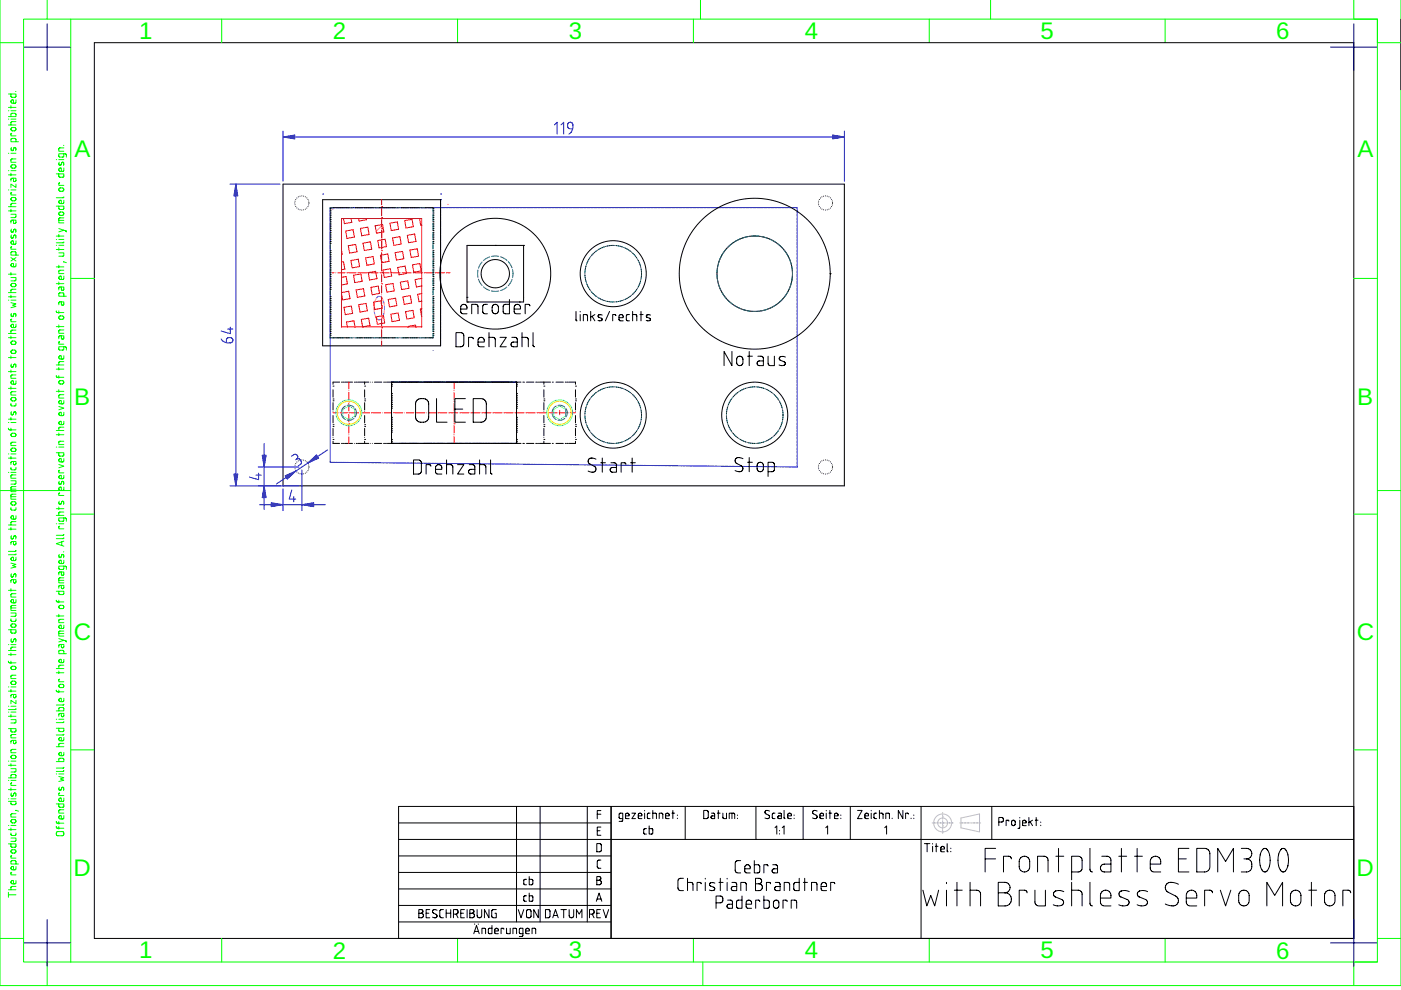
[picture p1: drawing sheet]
<svg xmlns="http://www.w3.org/2000/svg" width="297mm" height="210mm" viewBox="0 0 297 210" stroke-linecap="round" stroke-linejoin="round" font-family="sans-serif">
<defs><g id="words">
<g font-size="5.1" fill="#0f0">
<text x="29.5" y="8.3">1</text>
<text x="70.6" y="8.3">2</text>
<text x="120.6" y="8.3">3</text>
<text x="170.6" y="8.3">4</text>
<text x="220.6" y="8.3">5</text>
<text x="270.6" y="8.3">6</text>
<text x="15.8" y="33.3">A</text>
<text x="287.8" y="33.3">A</text>
<text x="15.7" y="85.8">B</text>
<text x="287.8" y="85.8">B</text>
<text x="15.6" y="135.7">C</text>
<text x="287.7" y="135.7">C</text>
<text x="15.6" y="185.7">D</text>
<text x="287.6" y="185.7">D</text>
<text x="29.5" y="203.2">1</text>
<text x="70.6" y="203.4">2</text>
<text x="120.6" y="203.1">3</text>
<text x="170.6" y="203.2">4</text>
<text x="220.6" y="203.1">5</text>
<text x="270.6" y="203.4">6</text>
</g>
</g></defs>
<g fill="none" stroke="#0f0" stroke-width=".21">
<path d="M0 -.1v209.1h297v-209.1M10 0v4.1h-5v5h-5M148.5 0v4.1M210 0v4.1M287 0v4.1h5v5h5M1.8 19.9h1.6v.6l-.3 .1h-.6l-.2-.7M3.3 19.4h.1M5 9.1v189.9M10 4.1h282v194.9M15 4.1v199.9M47 4.1v5M97 4.1v5"/>
<path d="M147 4.1v5M197 4.1v5M247 4.1v5M1.8 24.7h1.6v-.5l-.3-.2h-.6l-.2 .7M1.8 37.1h1.6M1.8 36.2h.1M1.8 32.5h.1M1.8 26.5h1.6M1.8 25.3h.1M1.8 23.5h.1M1.8 22.8h1.6M2.3 22.4v.5"/>
<path d="M2.3 36.7v.6M2.3 36.2h1.1M2.3 32.5h1.1M2.3 25.3h1.1M2.3 23.5h1.1M2.4 31.8h.1M2.4 31.3v.5M2.4 35h.8l.2 .4-.3 .2h-.6l-.2-.2zM2.4 27.1h.8l.2 .4-.3 .2h-.6l-.2-.2zM2.5 28.3l-.2 .1v.4h1.1M2.9 37.8v.6h.4l.1-.6h-.8l-.3 .1v.5M2.9 31.4l-.2 .5-.3-.1"/>
<path d="M3 31.4l.2-.1 .1 .1M3 31.4h.1M3.3 31.4h.1M3.3 31.4v.6M3.4 39v.7l-1.1-.7v.7M3.4 33.7h-.9l-.2 .3v.4h1.1M3.4 30.1l-.2-.7-.6-.1-.3 .2v.6h1.6M3.4 25.8h-1l-.1 .7M3.4 21.2v.5l-.3 .2-.7-.1v-.5l.5-.1v.7M11.9 36.9h1.6v.5l-.2 .2-.7-.1-.1-.6M11.9 33.8h.1M12.5 33.8h1"/>
<path d="M12.5 34.9h.1M12.5 34.9l.2 .2 .2-.1M12.6 34.4l-.1 .5M12.6 39.9h.7l.2 .4-.3 .2h-.5l-.2-.2zM12.6 38.8l-.1 .1v.4h1M12.9 35h.1M13.1 34.5l-.2 .4M13.1 34.5l.2-.1 .2 .1M13.1 34.5h.1M13.4 30.8h.1M13.5 34.5h.1M13.5 34.5v.6"/>
<path d="M13.5 35.6v.5l-.2 .2-.7-.1-.1-.5 .5-.1v.7M13.5 32.6l-.1 .7h-.7l-.2-.1v-.6h1.3l.3 .2v.5M13.5 31.4h-.8l-.2 .2v.5h1M1.8 58.1h1.6M1.8 44.7h1.6M1.8 43.8h1.6M1.8 40.3h.1M2.3 58.8h1.1l-.1 .7-1 .1M2.3 45.4h1.1l-.1 .7h-1M2.3 44.4v.5M2.3 57.8v.5M2.3 54.6l1.1 .7"/>
<path d="M2.3 40.3h1.1M2.4 50.4h.1M2.4 49.1h.1M2.4 50.4l.2 .1 .2-.1M2.4 49.1l.2 .2 .2-.1M2.4 49.8v.6M2.4 48.6v.5M2.4 42l.8-.1 .2 .5-.3 .2h-.6l-.2-.3zM2.5 52.3l-.2 .1v.4h1.1M2.5 40.8l-.2 .1v.4h1.1M2.8 50.4h.1M2.8 49.2h.1"/>
<path d="M2.9 46.7v.6h.4l.1-.6h-.8l-.3 .1v.5M2.9 48.7l-.1 .4M3 48.7l.2-.1 .1 .1M3 48.7h.1M3.3 50l-.3-.1-.2 .5M3.3 50h.1M3.3 48.7h.1M3.3 50v.5M3.3 48.7v.6M3.4 55.9v.5l-.3 .2-.7-.1v-.5l.5-.1v.7M3.4 54.1l-.2-.7h-.6l-.3 .1v.6h1.6M3.4 51.1v.5l-.3 .2-.7-.1v-.5l.5-.1v.7"/>
<path d="M3.4 43.1l-1 .1-.1 .6M3.4 54.6l-1.1 .7M11.9 43.7h1.6v.6l-.2 .1h-.7l-.1-.7M11.9 56.6h1.6M11.9 52.9h1.6M11.9 52h.1M11.9 50.8h.1M11.9 50.1h1.6M12.5 53.6h1l-.1 .7h-.9M12.5 49.7v.5M12.5 52.5v.6M12.5 56.2v.6"/>
<path d="M12.5 59.8v.5M12.5 52h1M12.5 50.8h1M12.5 48.5l1.4 .5M12.5 46.7h1M12.6 45.1l.7-.1 .2 .4-.3 .3-.5-.1-.2-.2zM13.4 55.5l.7 .2M13.5 58.5v.6l-.2 .2-.7-.1-.1-.5 .5-.2v.8M13.5 57.3h-.8l-.2 .3v.4h1M13.5 51.3l-.1 .2h-1.5M13.5 46.2h-.8l-.2 .3v.8h1M13.5 42.5v.5l-.2 .2-.7-.1-.1-.5 .5-.1v.7"/>
<path d="M13.5 41.7l-.1 .2h-1.5M13.5 48.8l-1 .4M14 49h.1M14 49l.1 .2M15 59h5M287 59h5M1.8 78.8h1.6M1.8 75.8h1.6M1.8 71.6h1.6M1.8 70.7h1.6M1.8 63.6h.1M1.8 62.9h1.6"/>
<path d="M1.8 62h1.6M2.3 64.2l1.1 .2-.7 .3 .7 .3-1.1 .2M2.3 62.6v.5M2.3 71.2v.6M2.3 75.5v.5M2.3 78.4v.6M2.3 63.6h1.1M2.4 77.7h.1M2.4 67h.1M2.4 77.7l.2 .2 .2-.1M2.4 67l.2 .1 .2-.1M2.4 77.2v.5"/>
<path d="M2.4 66.4v.6M2.4 74.3l.8-.1 .2 .5-.3 .2h-.6l-.2-.3zM2.4 72.4l.8-.1 .2 .5-.3 .2h-.6l-.2-.3zM2.4 60.2l.8-.1 .2 .5-.3 .2h-.6l-.2-.3zM2.5 67.7l-.2 .1v.4h1.1M2.8 77.8h.1M2.8 67h.1M2.9 77.3l-.1 .5M2.9 66.6l-.1 .4M3 77.3l.2-.1 .1 .1M3 77.3h.1M3 66.6l.2-.1 .1 .1"/>
<path d="M3 66.6h.1M3.3 77.4h.1M3.3 66.6h.1M3.3 77.4v.5M3.3 66.6v.5M3.4 79.5h-.9l-.2 .3v.4h1.1M3.4 70h-1l-.1 .7M3.4 68.7v.6l-.3 .2-.7-.1v-.5l.5-.2v.8M3.4 61.3l-1 .1-.1 .6M11.9 79.6l.2 .4h1.4M11.9 65.9l.2 .4h1.4M11.9 78.3h1.6"/>
<path d="M11.9 77.4h1.6M11.9 69.2h1.6M11.9 60.1h1.6M12.5 65.9v.5M12.5 68.9v.5M12.5 77.9v.5M12.5 79.6v.6M12.6 67.1l.7-.1 .2 .5-.3 .2h-.5l-.2-.3zM12.6 72.4l-.1 .2v.4h1M13 71.2l.1 .6h.4v-.6h-.8l-.2 .2v.4M13 64l.1 .6h.4v-.6h-.8l-.2 .2v.4M13 60.9l.1 .6h.4v-.6h-.8l-.2 .1v.5"/>
<path d="M13.5 76.7h-.9l-.1 .7M13.5 75.4v.5l-.2 .2h-.7l-.1-.5 .5-.2v.7M13.5 73.5l-.1 .7h-.7l-.2-.1v-.6h1.3l.3 .2v.5M13.5 70h-.8l-.2 .2v.5h1M13.5 62.8l-.1-.7h-.7l-.2 .1v.6h1.6M1.8 90.8l.2 .3h1.4M1.8 97.1h1.6M1.8 96.2h.1M1.8 89.6h.1M1.8 88.9h1.6M1.8 82.3h1.6M2.3 99.1v.4l.3 .1h.7l.1-.5"/>
<path d="M2.3 85.5v.4l.3 .2 .7-.1 .1-.5M2.3 82v.5M2.3 88.5v.6M2.3 90.8v.5M2.3 96.8v.5M2.3 96.2h1.1M2.3 89.6h1.1M2.4 87.8h.1M2.4 87.8l.2 .2 .2-.1M2.4 87.3v.5M2.4 95.1l.8-.1 .2 .5-.3 .2h-.6l-.2-.3zM2.4 92l.8-.1 .2 .4-.3 .3-.6-.1-.2-.2z"/>
<path d="M2.4 84.4l.8-.1 .2 .5-.3 .2h-.6l-.2-.3zM2.8 87.9h.1M2.9 97.8v.7h.4l.1-.7h-.8l-.3 .2v.5M2.9 87.4l-.1 .4M3 87.4l.2-.1 .1 .1M3 87.4h.1M3.3 87.4h.1M3.3 87.4v.6M3.4 93.8h-.9l-.2 .2v.5h1.1M3.4 83.1h-.9l-.2 .2v.5h1.1M3.4 80.7v.6l-.3 .2-.7-.1v-.5l.5-.2v.8M11.9 96h1.6v.6l-.2 .1h-.7l-.1-.7"/>
<path d="M11.9 94.8h.1M11.9 92.2h1.6M11.9 91.3h1.6M11.9 83h1.6M12.5 98.5l1 .3-1 .4M12.5 86.2l1 .3-1 .4M12.5 82.6v.6M12.5 91.8v.5M12.5 94.8h1M12.6 80.8l.7-.1 .2 .5-.3 .2h-.5l-.2-.3zM12.6 99.7l-.1 .2v.4h1M13.5 97.2v.6l-.2 .1h-.7l-.1-.5 .5-.2v.7"/>
<path d="M13.5 93.5l-.8 .1-.2 .2v.5h1M13.5 90.6h-.9l-.1 .7M13.5 89.3v.6l-.2 .1h-.7l-.1-.5 .5-.2v.7M13.5 87.4v.5l-.2 .2-.7-.1-.1-.5 .5-.1v.7M13.5 84.9v.6l-.2 .1h-.7l-.1-.5 .5-.2v.7M13.5 83.7h-.8l-.2 .3v.4h1M0 104h15M1.8 112.2h1.6M1.8 111.3h1.6M1.8 100.2h.1M2.3 119.4l1.1 .3-.7 .2 .7 .3-1.1 .3M2.3 107.6v.4l.3 .2 .7-.1 .1-.5"/>
<path d="M2.3 101.9h1.1l-.1 .7h-1M2.3 111.8v.6M2.3 105.3h1.1M2.3 103.7h1.1M2.3 100.2h1.1M2.4 114.1h.1M2.4 113.6v.5M2.4 106.5l.8-.1 .2 .5-.3 .2h-.6l-.2-.3zM2.9 114.8v.6h.4l.1-.6h-.8l-.3 .2v.4M2.9 113.7l-.2 .5-.3-.1M3 113.7l.2-.1 .1 .1M3 113.7h.1"/>
<path d="M3.3 113.7h.1M3.3 113.7v.6M3.4 118.1v.6l-.3 .2-.7-.1v-.5l.5-.2v.8M3.4 117.4l-.2 .2h-1.4M3.4 116.7l-.2 .2h-1.4M3.4 110.6h-1l-.1 .7M3.4 109.4v.5l-.3 .2-.7-.1v-.5l.5-.1v.7M3.4 104.8h-.9l-.2 .2v.8h1.1M3.4 103.2h-.9l-.2 .2v.8h1.1M3.4 100.7h-.9l-.2 .3v.4h1.1M11.9 111.1h.1M11.9 109.3h1.6"/>
<path d="M11.9 107.9h1.6M12.5 107.5v.5M12.5 111.1h1M12.5 118.1h.1M12.5 106.8h.1M12.5 102.6h.1M12.5 118.1l.2 .1 .2-.1M12.5 102.6l.2 .1 .2-.1M12.6 117.5l-.1 .6M12.6 106.3l-.1 .5M12.6 102l-.1 .6M12.6 111.6l-.1 .1v.4h1"/>
<path d="M12.6 104.5l-.1 .1v.5h1M12.9 118.1h.1M12.9 102.6h.1M13.1 114.9v.8M13.1 106.4l-.2 .5-.4-.1M13.1 117.7l-.2 .4M13.1 117.7l.2-.1 .2 .1v.5M13.1 117.7h.1M13.1 106.4l.2-.1 .2 .1M13.1 106.4h.1M13.4 117h.1M13.5 102.2l-.3-.1-.3 .5"/>
<path d="M13.5 106.4h.1M13.5 102.2h.1M13.5 106.4v.6M13.5 102.2v.5M13.5 118.8v.5l-.2 .2-.7-.1-.1-.5 .5-.1v.7M13.5 114.7l-1.6 .6 1.6 .5M13.5 114l-.1 .2h-1.5M13.5 113.3l-.1 .2h-1.5M13.5 109.8l-.1 .7h-.7l-.2-.1v-.6h1.3l.3 .2v.5M13.5 108.6h-.9l-.1 .7M13.5 103.3v.5l-.2 .2-.7-.1-.1-.5 .5-.1v.7M13.5 100.8v.5l-.2 .2-.7-.1-.1-.5 .5-.1v.7"/>
<path d="M15 109h5M287 109h5M292 104h5M1.8 133.5h1.6v.6l-.3 .1h-.6l-.2-.7M1.8 138.8h1.6M1.8 137.9h1.6M1.8 136.7h.1M1.8 125.2h1.6M2.3 131.2v.4l.3 .1h.7l.1-.5M2.3 130h1.1l-.1 .6-1 .1M2.3 124.8v.5M2.3 138.5v.5"/>
<path d="M2.3 136.7h1.1M2.3 128.9h1.1M2.4 136h.1M2.4 122.2h.1M2.4 136l.2 .1 .2-.1M2.4 122.2l.2 .2 .2-.2M2.4 135.4v.6M2.4 121.7v.5M2.4 132.4l.8-.1 .2 .5-.3 .2h-.6l-.2-.3zM2.8 136h.1M2.8 122.2h.1M2.9 122.9v.6h.4l.1-.6h-.8l-.3 .2v.4"/>
<path d="M2.9 135.6l-.1 .4M2.9 121.8l-.1 .4M3 135.6l.2-.2 .1 .2M3 135.6h.1M3 121.8l.2-.1 .1 .1M3 121.8h.1M3.3 135.6h.1M3.3 121.8h.1M3.3 135.6v.5M3.3 121.8v.6M3.4 137.2l-1 .1-.1 .6M3.4 128.4h-.9l-.2 .2v.8h1.1"/>
<path d="M3.4 127.1v.5l-.3 .2h-.7v-.5l.5-.2v.7M3.4 125.9h-.9l-.2 .2v.5h1.1M11.9 127.3l.2 .3h1.4M11.9 125.4h1.6v.5l-.2 .2-.7-.1-.1-.6M11.9 130.6h1.6M12.5 127.3v.5M12.5 130.2v.6M12.5 135.4l1.4 .5M12.5 134.3h1M12.5 123h1M12.6 128.4h.7l.2 .4-.3 .2h-.5l-.2-.2zM13 136.6l.1 .7h.4v-.7h-.8l-.2 .2v.5"/>
<path d="M13 124.1l.1 .6h.4v-.6h-.8l-.2 .2v.4M13 121.3l.1 .6h.4v-.6h-.8l-.2 .1v.5M13.5 139.8v.5l-.2 .2-.7-.1-.1-.5 .5-.1v.7M13.5 138.6l-.1-.7h-.7l-.2 .1v.6h1.6M13.5 133.8h-.8l-.2 .3v.8h1M13.5 132.6v.5l-.2 .2-.7-.1-.1-.5 .5-.1v.7M13.5 131.3h-.8l-.2 .3v.4h1M13.5 122.5h-.8l-.2 .3v.8h1M13.5 120l-.1 .7h-.7l-.2-.1v-.6h1.3l.3 .2v.5M13.5 135.8l-1 .3M14 135.9h.1M14 135.9l.1 .2"/>
<path d="M1.8 154.5h1.6v.6l-.3 .1h-.6l-.2-.7M1.8 140.2l.2 .3h1.4M1.8 151.9h1.6M1.8 151h.1M1.8 149.7h.1M1.8 146.5h1.6M1.8 145.6h.1M2.3 152.6h1.1l-.1 .6-1 .1M2.3 140.2v.5M2.3 146.2v.5M2.3 151.5v.5M2.3 151h1.1"/>
<path d="M2.3 149.7h1.1M2.3 145.6h1.1M2.4 144.5l.8-.1 .2 .5-.3 .2h-.6l-.2-.3zM2.4 141.4l.8-.1 .2 .4-.3 .3-.6-.1-.2-.2zM2.9 157v.6h.4l.1-.6h-.8l-.3 .1v.5M2.9 147.2v.7h.4l.1-.7h-.8l-.3 .2v.5M3.4 158.9h-.9l-.2 .3v.4h1.1M3.4 155.7h-.9l-.2 .3v.4h1.1M3.4 150.3l-.2 .1h-1.4M3.4 148.5v.7l-1.1-.7v.7M3.4 143.2h-.9l-.2 .2v.5h1.1M11.9 154.4h1.6v.6l-.2 .1h-.7l-.1-.7"/>
<path d="M11.9 150.7h1.6v-.5l-.2-.2h-.7l-.1 .7M11.9 146.3l.2 .4h1.4M11.9 158.3h1.6M11.9 152.5h.1M11.9 142.6h1.6M11.9 141.8h1.6M12.5 142.3v.5M12.5 146.3v.6M12.5 152.5h1M12.6 145.2l.7-.1 .2 .5-.3 .2h-.5l-.2-.3zM12.6 144l-.1 .1v.4h1M13 151.3l.1 .6h.4v-.6h-.8l-.2 .1v.5"/>
<path d="M13.5 159.5v.5l-.2 .2h-.7l-.1-.5 .5-.2v.7M13.5 157.6l-.9 .1-.1 .6M13.5 156.4v.5l-.2 .2-.7-.1-.1-.5 .5-.1v.7M13.5 155.7l-.1 .1h-1.5M13.5 153l-.1 .2h-1.5M13.5 149.3l-.1 .2h-1.5M13.5 148.1v.5l-.2 .2-.7-.1-.1-.5 .5-.1v.7M13.5 141l-.9 .1-.1 .7M15 159h5M287 159h5M1.8 178.9h1.6v.6l-.3 .1h-.6l-.2-.7M1.8 169.9h1.6v.6l-.3 .1h-.6l-.2-.7"/>
<path d="M1.8 164.9h1.6v-.5l-.3-.2h-.6l-.2 .7M1.8 175.9h1.6M1.8 175h.1M1.8 169.4h.1M1.8 167.4h1.6M1.8 165.5h.1M1.8 162.3h1.6M1.8 161.4h.1M2.3 177.7h1.1l-.1 .6-1 .1M2.3 176.6v.4l.3 .1h.7l.1-.5M2.3 163h1.1l-.1 .6-1 .1M2.3 161.9v.5"/>
<path d="M2.3 167.1v.5M2.3 175.5v.6M2.3 175h1.1M2.3 169.4h1.1M2.3 165.5h1.1M2.3 161.4h1.1M2.4 168.7h.1M2.4 168.7l.2 .1 .2-.1M2.4 168.1v.6M2.4 173.9l.8-.1 .2 .5-.3 .2h-.6l-.2-.3zM2.4 160.2h.8l.2 .4-.3 .2h-.6l-.2-.2zM2.5 166l-.2 .1v.4h1.1"/>
<path d="M2.8 168.7h.1M3.3 171.8l.6 .2M3.3 168.3l-.3-.1-.2 .5M3.3 168.3h.1M3.3 168.3v.5M3.4 172.5h-.9l-.2 .3v.4h1.1M11.9 175.2l.2 .4h1.4M11.9 174.2l.2 .3h1.4M11.9 170.4h1.6v.6l-.2 .2-.7-.1-.1-.7M11.9 161.5h1.6v-.6l-.2-.1h-.7l-.1 .7M11.9 164.1h.1M12 176.4l1.3-.1 .2 .3v.4l-.3 .2h-1l-.3-.3z"/>
<path d="M12.5 164.6l1 .3-.7 .3 .7 .2-1 .3M12.5 174.2v.5M12.5 175.2v.6M12.5 164.1h1M12.5 167.4h.1M12.6 166.9l-.1 .5M12.6 168.1l-.1 .2v.4h1M13.1 167l-.2 .6-.4-.2M13.1 167l.2-.1 .2 .2M13.1 167h.1M13.5 167.1h.1M13.5 167.1v.5"/>
<path d="M13.5 172.9v.6l-.2 .1h-.7l-.1-.5 .5-.2v.7M13.5 171.7h-.8l-.2 .3v.4h1M13.5 169.2v.5l-.2 .2-.7-.1-.1-.5 .5-.1v.7M13.5 163.4l-.1 .2h-1.5M13.5 162.7l-.1 .2h-1.5M0 199h5v5h5v5M1.8 189.2v1.1M1.8 189.7h1.6M1.8 188.7h1.6M2.4 180.3l.8-.1 .2 .5-.3 .2h-.6l-.2-.3zM2.5 185l-.2 .1v.4h1.1M2.5 181.4l-.2 .1v.4h1.1"/>
<path d="M3.4 187.9l-1 .1-.1 .7M3.4 186.7v.5l-.3 .2-.7-.1v-.5l.5-.1v.7M3.4 183.7v.5l-.3 .2h-.7v-.5l.5-.2v.7M3.4 183.2l-.2-.7h-.6l-.3 .1v.6h1.6M47 199v5M97 199v5M147 199v5M197 199v5M247 199v5M297 199h-5v5h-5v5M10 204h282M149 204v5"/>
</g>
<g fill="none" stroke="#000" stroke-width=".21">
<path d="M20 9.1h267v189.9h-267zM297 4.1v14.9M60 39h119v64h-119zM84.5 178h45M84.5 174.5h45M109.5 171v24.5M114.5 171v24.5M124.5 171v24.5M126.5 178.9h.7l.3 .2v1.1l-.2 .4h-.8zM126.6 176.1h.6M126.6 172.6h.8M127.4 175.4h-.8v1.7h.8"/>
<path d="M127.4 171.9h-.8v1.7M129.6 178h157.4M132 173.6l-.7-.2v-.7l.1-.3h.6v1.5l-.2 .2h-.5M132.6 173h.8l-.2-.5-.2-.1-.3 .1-.1 .8 .2 .3h.6M134 172.4h.7l-.7 1.2h.7M135.3 173h.8l-.2-.5-.2-.1-.3 .1-.1 .8 .2 .3h.6M136.7 171.8v.1M136.7 172.4v1.2M137.1 175.7h-.5l-.1 .3v.7l.6 .1M137.6 175.1v1.7h.7l.1-.2v-.8l-.8-.1M137.8 172.4h-.4l-.2 .3 .1 .7 .5 .2M138.4 172.4l.7 .1 .1 1.1"/>
<path d="M138.4 171.8v1.8M139.8 173.6v-1.2l.7 .1v1.1M141.1 173h.8l-.2-.5-.2-.1-.3 .1-.1 .8 .2 .3h.6M142.5 172.4h.5M142.7 171.8v1.8M143.6 172.8v.1M143.6 173.5v.1M145.3 171v7M149.2 171.8h.7l.2 .3 .1 1.1-.3 .3-.7 .1zM150.8 172.4h.5l.2 .3v.9l-.6-.1v-.4l.6-.1M152.1 172.4h.6M152.3 171.8v1.8"/>
<path d="M153.3 172.4v.9l.2 .3h.5v-1.2M154.6 173.6v-1.2l1.1 .1 .1 1.1M155.2 172.4v1.2M156.4 172.8v.1M156.4 173.5v.1M160.3 171v7M163.2 172l-.6-.2-.3 .2v.5l.7 .4 .2 .3-.3 .4-.7-.2M164.3 175.5l.4-.4v1.7M164.3 172.4h-.4l-.2 .3 .1 .7 .5 .2M165 172.4h.5l.2 .3v.9l-.7-.1v-.4l.7-.1M165.3 176.1v.1M165.3 176.8h.1"/>
<path d="M165.9 175.5l.3-.4v1.7M166.2 171.8v1.6l.2 .2M167 173h.8l-.2-.5-.2-.1-.3 .1-.1 .8 .2 .3h.6M168.4 172.8v.1M168.4 173.5v.1M170.3 171v7M173.3 172l-.6-.2-.3 .2v.5l.7 .4 .2 .3-.3 .4-.7-.2M173.8 173h.8l-.1-.5-.3-.1-.3 .1-.1 .8 .2 .3h.6M175.1 175.5l.4-.4v1.7M175.2 171.8v.1M175.2 172.4v1.2M175.8 172.4h.5"/>
<path d="M176 171.8v1.8M176.9 173h.8l-.1-.5-.3-.1-.3 .1-.1 .8 .2 .3h.6M178.3 172.8v.1M178.3 173.5v.1M180.3 171v7M181.8 171.8h1l-1 1.8h1M183.4 173h.7l-.1-.5-.3-.1-.3 .1v.8l.2 .3h.5M184.7 171.8v.1M184.7 172.4v1.2M185.9 172.4h-.5l-.1 .3v.7l.6 .2M186.5 172.4l.7 .1v1.1M186.5 171.8v1.8"/>
<path d="M187.6 175.5l.4-.4v1.7M187.8 173.6v-1.2l.7 .1 .1 1.1M189.2 173.5v.1M191.4 171.8v1.8l-.9-1.8v1.8M192.6 172.6l-.2-.2h-.4v1.2M193.2 173.5v.1M193.7 172.8v.1M193.7 173.5v.1M195.3 171v28M196 178.9h1.1M196.6 178.9v1.7M197.7 178.9v.1"/>
<path d="M197.7 179.4v1.2M198.3 179.4h.6M198.5 178.9v1.7M200.8 178.9v1.5l.2 .2M201.6 179.8v.1M210.3 171v7M211.1 179.9h-2.2v5M211.8 174.3l.8-.1 .1-.3-.1-.5-.8-.1v1.8M213.9 174.1l-.1-.2h-.5v1.2M214.6 174l.3-.1 .3 .2v.6l-.2 .3h-.3l-.2-.2zM216.2 173.9v1.5l-.4 .2M216.2 173.3v.1"/>
<path d="M216.8 174.5h.8l-.2-.5-.3-.1-.2 .1-.1 .8 .2 .2 .6 .1M218.1 173.3v1.8M218.4 174.2l.5 .9M218.9 173.9l-.8 .5M219.5 173.9h.6M219.7 173.3v1.8M220.7 174.3v.1M220.7 175v.1M224.4 179.9v5M231.1 179.9v4.4a.56 .56 0 0 0 .5 .6M237.8 179.9v5M241.1 179.9v5"/>
<path d="M252.1 179.9h-2.3v5h2.3M253.7 179.9h1.7a1.11 1.11 0 0 1 1.1 1.1v2.8a1.11 1.11 0 0 1-1.1 1.1h-1.7zM263.2 179.9h1.1a1.11 1.11 0 0 1 1.1 1.1 1.11 1.11 0 0 1-1.1 1.1M287 171h-157.4v28M84.5 199v-28h45v28M84.5 185h45M84.5 181.5h45M84.5 192h45M84.5 195.5h45M84.5 188.5h45M88.8 193.6l.7 .1 .3 .4M89.3 193.6l.3-.2v-.4l-.2-.1h-.6v1.7l.7-.1 .3-.4"/>
<path d="M89.8 194.1h.1M90.3 193.6h.6M91.1 192.9h-.8v1.7h.8M92.7 193l-.6-.1-.3 .1v.5l.7 .4 .2 .3-.3 .4-.7-.1M94 192.9h-.6l-.2 .3 .1 1.2 .2 .2h.5M94.6 193.6h1M94.6 192.9v1.7M95.6 192.9v1.7M96.1 193.8h.6M96.7 193.8l.4-.2-.1-.6-.2-.1h-.7v1.7M96.7 193.8l.4 .8M97.7 193.6h.6"/>
<path d="M98.5 192.9h-.8v1.7h.8M99 192.9v1.7M99.6 193.6h.5M100.1 193.6l.3-.2v-.4l-.2-.1h-.6v1.7l.7-.1 .3-.4M100.1 193.6l.3 .2 .2 .3M100.4 198l.6-1.8 .6 1.8M100.6 194.1h.1M100.6 197.5h.8M100.6 195.9v.1M101.2 192.9v1.3l.4 .4 .5-.4v-1.3M101.4 195.9v.1M102.2 198v-1.2l.7 .1 .1 1.1"/>
<path d="M103.7 192.9v1.7l-1-1.7v1.7M104.3 196.2v1.8l-.6-.1-.2-.2 .1-.7 .7-.2M104.9 197.4h.8l-.2-.5-.3-.1-.2 .2-.1 .7 .2 .3h.6M105.2 192.9h-.7l-.2 .2v1.1l.2 .3 .7 .1v-1h-.3M106.8 197l-.1-.2h-.5v1.2M107.4 196.8v.9l.3 .3h.5v-1.2M108.7 198v-1.2l.8 .1v1.1M109.9 192.9l.6 1.7 .5-1.7M110.9 198l-.8-.2v-.7l.2-.3h.6v1.5l-.2 .2h-.6M111.5 197.4h.7l-.1-.5-.3-.1-.3 .2v.7l.2 .3h.5M111.6 189.9l-.4 .1-.2 .2 .1 .8 .5 .1M111.6 186.4l-.4 .1-.2 .2 .1 .8 .5 .1"/>
<path d="M111.7 193l.6-.1 .3 .2v1.1l-.2 .4h-.5l-.2-.2zM112.2 189.4v1.7h.6l.2-.3-.1-.7-.7-.2M112.2 185.9v1.7h.6l.2-.3-.1-.7-.7-.2M112.8 198v-1.2l.7 .1 .1 1.1M114.1 192.9v1.7l-.9-1.7v1.7M115.6 192.9h.7l.3 .2v1.1l-.2 .4h-.8zM117.2 194.6l.6-1.7 .6 1.7M117.4 194.1h.8M118.9 192.9h1.2M119.5 192.9v1.7M120.7 192.9v1.3l.5 .4 .4-.4v-1.3M122.2 194.6v-1.7l.6 .9 .6-.9v1.7"/>
<path d="M125 193.8h.6M125.6 193.8l.3-.2v-.6l-.3-.1h-.6v1.7M125.6 193.8l.4 .8M126.4 191.1l.6-1.7 .6 1.7M126.5 186.6l.8 .1 .2 .4M126.5 193.6h.6M126.6 190.6h.8M127 186.6l.4-.2-.1-.4-.2-.1h-.6v1.7l.8-.1 .2-.4M127.3 192.9h-.8v1.7h.8M127.4 182.4h-.6l-.2 .3 .1 1.2 .2 .2h.5M127.5 187.1h.1M127.9 192.9l.6 1.7 .5-1.7"/>
<path d="M144.9 186.2h-.6a.58 .58 0 0 0-.6 .6v1.5a.58 .58 0 0 0 .6 .5h.6M145.8 187.1h.8l.3 .2v1.5M145.8 186.2v2.6M148.7 187.4l-.2-.3h-.7v1.7M149.5 186.2v.2M149.5 187.1v1.7M150.6 187.8h.1M150.6 187.8l.7 .3M150.7 187.2l-.3 .3 .2 .3M150.7 187.2h.1M150.7 187.2l.9 .1M151.4 188.1h.1"/>
<path d="M151.4 188.1l.1 .3-.1 .3h-1M151.8 191.4h.9a.58 .58 0 0 0 .6-.6v-.2a.58 .58 0 0 0-.6-.6h-.9v2.6M152.4 187.1h.9M152.7 186.2v2.6M154.2 186.2v.2M154.2 187.1v1.7M154.3 190.8l.7 .1 .3 .4v1.3l-1-.1-.2-.4 .2-.3 1-.1M155.2 187.1h.7l.3 .4v1.3l-1-.1-.2-.3 .2-.3 1-.1M157 182.5h-.5a.58 .58 0 0 0-.6 .6v1.4a.58 .58 0 0 0 .6 .6h.5M157.1 188.8v-1.7h.8l.3 .2v1.5M157.3 190v2.6l-.9-.1-.2-.3v-1.1l.3-.2 .8-.1M157.9 184.2h1.2v-.3a.58 .58 0 0 0-.6-.6 .58 .58 0 0 0-.6 .6l.1 1.1 1.1 .1"/>
<path d="M158.2 191.7h1.1v-.3a.58 .58 0 0 0-.5-.6 .58 .58 0 0 0-.6 .6l.1 1.1 1 .1M159.9 182.5v2.6l1-.1 .2-.3-.1-1.1-.3-.3h-.8M160.2 186.2h.7a.58 .58 0 0 1 .6 .6 .58 .58 0 0 1-.6 .6 .72 .72 0 0 1 .7 .7 .72 .72 0 0 1-.7 .7h-.7zM160.2 187.4h.7M161.1 191.1l-.2-.2-.7-.1v1.8M162 190v2.6l.9-.1 .2-.3v-1.1l-.3-.2-.8-.1M162.8 183.6l-.2-.2-.6-.1v1.8M163.4 187.4l-.2-.3h-.7v1.7M163.8 183.3l.8 .1 .3 .4v1.3l-1-.1-.2-.4 .2-.3 1-.1M164.2 191a.58 .58 0 0 1 .6-.1 .58 .58 0 0 1 .3 .5v.6a.58 .58 0 0 1-.5 .6 .58 .58 0 0 1-.6-.6v-.7zM164.4 187.1h.7l.3 .4v1.3l-1-.1-.2-.3 .2-.3 1-.1M166.3 188.8v-1.7h.8l.3 .2v1.5"/>
<path d="M166.9 191.1l-.2-.2-.7-.1v1.8M167.8 192.6v-1.8l.8 .1 .2 .1 .1 1.6M169.5 186.2v2.6h-1l-.2-.4v-1.1l.3-.2h.9M170.3 187.1h.9M170.6 186.2v2.6M172.1 188.8v-1.7h.8l.2 .2 .1 1.5M174.1 188h1.1v-.3a.58 .58 0 0 0-.5-.6 .58 .58 0 0 0-.6 .6l.1 1 1 .1M177 187.4l-.2-.3h-.7v1.7M195.7 188.7l.8 3.4 .8-2.2 .9 2.2 .8-3.4M199.5 180h.7l-.1-.5-.3-.1-.2 .2-.1 .7 .2 .3h.5M200.7 187.1v.3M200.7 188.7v3.4"/>
<path d="M201.6 180.5v.1M202.3 188.7h1.7M202.9 187.1v5M205.7 188.7h1.4a.83 .83 0 0 1 .8 .9v2.5M205.7 187.1v5M208.9 182.1h2.2M211.6 189.3h1.5a1.39 1.39 0 0 1 1.3 1.4 1.39 1.39 0 0 1-1.3 1.4h-1.5v-5h1.4a1.11 1.11 0 0 1 1.1 1.1 1.11 1.11 0 0 1-1.1 1.1M214.4 182.1a.56 .56 0 0 0-.5-.6h-1.1v3.4M216.4 181.9a1.11 1.11 0 0 1 1.2-.3 1.11 1.11 0 0 1 .7 1.1v1.1a1.11 1.11 0 0 1-1.1 1.1 1.11 1.11 0 0 1-1.1-1.1v-1.4zM217.8 189.3a.56 .56 0 0 0-.6-.6h-1.1v3.4M219.4 188.7v2.5a.83 .83 0 0 0 .9 .9h1.3v-3.4M220 184.9v-3.4h1.4a.83 .83 0 0 1 .8 .9v2.5"/>
<path d="M223.3 191.8a2.26 2.26 0 0 0 1.7 .2M223.9 181.5h1.6M225 192h.1M225.1 190.7h.1M225.1 190.7a.67 .67 0 0 1 .4 .7 .67 .67 0 0 1-.5 .6M225.5 189.1a1.5 1.5 0 0 0-2.1 .2 .67 .67 0 0 0 .4 .9l1.3 .5M227.2 184.9h1.4a.83 .83 0 0 0 .8-.9v-1.6a.83 .83 0 0 0-.8-.9h-1.4v5M227.2 188.7h1.4a.83 .83 0 0 1 .8 .9v2.5M227.2 187.1v5M231.1 187.1v4.4a.56 .56 0 0 0 .5 .6M233.3 190.4h2.2v-.5a1.11 1.11 0 0 0-1.1-1.2 1.11 1.11 0 0 0-1.1 1.2v1.3a.83 .83 0 0 0 .9 .9h1.3M233.6 181.5h1.1a.83 .83 0 0 1 .8 .9v2.5h-1.3a.83 .83 0 0 1-.9-.9 .83 .83 0 0 1 .9-.8h1.3"/>
<path d="M237.2 181.5h1.7M237.2 191.8a2.26 2.26 0 0 0 1.7 .2M237.7 188.9a.67 .67 0 0 0-.5 .6 .67 .67 0 0 0 .5 .7l1.3 .5M237.7 188.9h.1M237.7 188.9a2.26 2.26 0 0 1 1.7 .2M238.9 192h.1M239 190.7h.1M239 190.7a.67 .67 0 0 1 .4 .7 .67 .67 0 0 1-.5 .6M240.5 181.5h1.7M241.1 191.8a2.26 2.26 0 0 0 1.7 .2M241.6 188.9a.67 .67 0 0 0-.5 .6 .67 .67 0 0 0 .4 .7l1.4 .5a.67 .67 0 0 1 .4 .7 .67 .67 0 0 1-.5 .6M241.6 188.9h.1"/>
<path d="M241.6 188.9a2.26 2.26 0 0 1 1.7 .2M242.8 192h.1M243.9 183.2h2.2v-.5a1.11 1.11 0 0 0-1.1-1.2 1.11 1.11 0 0 0-1.1 1.2v1.3a.83 .83 0 0 0 .8 .9h1.4M249.8 187.5a1.9 1.9 0 0 0-2.6 .2 1.11 1.11 0 0 0 .5 1.5l1.5 .8a1.15 1.15 0 0 1 .5 1.5 1.15 1.15 0 0 1-1.5 .5l-1.1-.3M249.8 182.1h1.7M251.5 190.4h2.2v-.5a1.11 1.11 0 0 0-1.1-1.2 1.11 1.11 0 0 0-1.1 1.2v1.3a.83 .83 0 0 0 .8 .9h1.4M257.1 189.3a.56 .56 0 0 0-.6-.6h-1.1v3.4M258.2 184.9v-5l1.6 2.8 1.7-2.8v5M258.7 188.7l1.1 3.4 1.2-3.4M263 189.1a1.11 1.11 0 0 1 1.2-.3 1.11 1.11 0 0 1 .6 1.1v1.1a1.11 1.11 0 0 1-1.1 1.1 1.11 1.11 0 0 1-1.1-1.1v-1.4zM263.7 182.1h.6M264.3 182.1a1.11 1.11 0 0 1 1.1 1.1v.6a1.11 1.11 0 0 1-1.1 1.1h-1.1"/>
<path d="M267.7 180.2a4 4 0 0 0 .2 4.6l.4 .1 .4-.3M267.7 180.1a.64 .64 0 0 1 1.1 .2 4.4 4.4 0 0 1-.1 4.3M267.7 180.1h.1M268.6 192.1v-5l1.7 2.8 1.6-2.8v5M268.7 184.6h.1M271.7 180a.64 .64 0 0 1 1 .3 3.7 3.7 0 0 1-.5 4.6h-.2a1.82 1.82 0 0 1-1-2v-.2a3.7 3.7 0 0 1 .7-2.7zM273.9 189.1a1.11 1.11 0 0 1 1.2-.3 1.11 1.11 0 0 1 .7 1.1v1.1a1.11 1.11 0 0 1-1.1 1.1 1.11 1.11 0 0 1-1.1-1.1v-1.4zM277.5 188.7h1.7M278 187.1v5M281.1 189.1a1.11 1.11 0 0 1 1.3-.3 1.11 1.11 0 0 1 .6 1.1v1.1a1.11 1.11 0 0 1-1.1 1.1 1.11 1.11 0 0 1-1.1-1.1v-1.4zM286.4 189.3a.56 .56 0 0 0-.6-.6h-1.1v3.4"/>
</g>
<g fill="none" stroke="#c0c0c0" stroke-width=".21">
<path d="M197.6 174.5h.2M198 174.5h.1M198.1 174.5h.3M198.6 174.5h.1M198.7 174.5h.4M199.2 174.5h.1M199.4 174.5h.3M199.9 174.5h.1M199.9 176.4h.1M199.9 175.1h.1M199.9 173.2h.1M199.9 172.3v.1"/>
<path d="M199.9 172.6h.1M199.9 172.7v.4M199.9 173.4v.3M199.9 173.8h.1M199.9 174v.3M199.9 174.6v.4M199.9 175.3v.3M199.9 175.8h.1M199.9 175.9v.3M199.9 176.5v.2M200 174.5h.3M200.5 174.5h.1"/>
<path d="M200.7 174.5h.3M201.1 174.5h.1M201.3 174.5h.3M201.8 174.5h.1M201.9 174.5h.2M203.5 174.5h.1M203.7 173.4l4-.8v3.8l-4-.9zM203.8 174.5h.1M204 174.5h.3M204.4 174.5h.1M204.6 174.5h.3M205.1 174.5h.1"/>
<path d="M205.2 174.5h.3M205.7 174.5h.1M205.9 174.5h.3M206.3 174.5h.1M206.5 174.5h.3M207 174.5h.1M207.1 174.5h.4M207.6 174.5h.1M207.8 174.5h.1"/>
<circle cx="199.9" cy="174.5" r="1.04"/>
<circle cx="199.9" cy="174.5" r="1.9"/>
</g>
<path d="M60 29h119" fill="none" stroke="#00f" stroke-width=".21"/>
<path d="M60 29l2.5-.4v.9z" fill="#00f"/>
<path d="M60 29l2.5-.4v.9z" fill="#00f" stroke="#00f" stroke-width=".21"/>
<path d="M176.5 28.6l2.5 .4-2.5 .5z" fill="#00f"/>
<path d="M176.5 28.6l2.5 .4-2.5 .5z" fill="#00f" stroke="#00f" stroke-width=".21"/>
<path d="M50 39v64M60 27.8v10.6M117.6 26.5l.5-.6v2.5M119 26.5l.5-.6v2.5M121.4 27.3h-.5a.56 .56 0 0 1-.6-.5v-.3a.56 .56 0 0 1 .6-.6 .56 .56 0 0 1 .6 .6l-.1 1.1-.8 .8M179 27.8v10.6" fill="none" stroke="#00f" stroke-width=".21"/>
<g fill="none" stroke="#000" stroke-width=".21">
<path d="M62.5 43h.1M62.6 43.4h.1M62.6 42.6v.1M62.7 43.8h.1M62.7 42.3h.1M62.9 44.1h.1M62.9 42h.1M63.2 44.3h.1M63.3 41.7h-.1M63.6 44.5h.1M63.6 41.6h.1M64 44.5h.1"/>
<path d="M64 41.5h.1M64.4 41.6h.1M64.4 44.5h.1M64.7 41.7h.1M64.7 44.3v.1M65 42h.1M65.1 44.1h-.1M65.3 42.3h.1M65.3 43.8h.1M65.4 42.6h.1M65.5 43.4l-.1 .1M65.5 43v.1"/>
<path d="M173.5 43h.1M173.6 43.4h.1M173.6 42.6v.1M173.7 43.8h.1M173.7 42.3h.1M173.9 44.1h.1M174 42h-.1M174.3 44.3h.1M174.3 41.7h.1M174.6 44.5h.1M174.6 41.6h.1M175 44.5h.1"/>
<path d="M175 41.5h.1M175.4 41.6h.1M175.4 44.5h.1M175.7 41.7h.1M175.8 44.3l-.1 .1M176.1 42h.1M176.1 44.1h.1M176.3 42.3h.1M176.3 43.8h.1M176.5 42.6h.1M176.5 43.4v.1M176.5 43v.1"/>
<path d="M62.5 99h.1M62.6 99.4h.1M62.6 98.6h.1M62.7 99.7v.1M62.7 98.3h.1M62.9 98h.1M63.3 97.7h-.1M63.6 97.6h.1M64 97.5h.1M64.4 97.6h.1M64.7 97.7h.1M65 97.9h.1"/>
<path d="M65.3 98.2h.1M65.3 99.8h.1M65.4 98.6h.1M65.5 99.4h-.1M65.5 99v.1M173.5 99h.1M173.6 99.4h.1M173.6 98.6h.1M173.7 99.7v.1M173.7 98.3h.1M174 98h-.1M174.3 97.7h.1"/>
<path d="M174.6 97.6h.1M175 97.5h.1M175.4 97.6h.1M175.7 97.7h.1M176.1 97.9h.1M176.3 98.2h.1M176.3 99.8h.1M176.5 98.6h.1M176.5 99.4h.1M176.5 99v.1M62.9 100.1h.1M63.2 100.3h.1"/>
<path d="M63.6 100.5h.1M64 100.5h.1M64.4 100.5h.1M64.7 100.3h.1M65.1 100.1h-.1M173.9 100.1h.1M174.3 100.3h.1M174.6 100.5h.1M175 100.5h.1M175.4 100.5h.1M175.8 100.3h-.1M176.1 100.1h.1"/>
</g>
<path d="M50 39l.4 2.5h-.8z" fill="#00f"/>
<path d="M50 39l.4 2.5h-.8z" fill="#00f" stroke="#00f" stroke-width=".21"/>
<path d="M49.6 100.5h.8l-.4 2.5z" fill="#00f"/>
<path d="M49.6 100.5h.8l-.4 2.5z" fill="#00f" stroke="#00f" stroke-width=".21"/>
<path d="M48.8 39h10.6M46.9 71.9l.8 .7 1.1 .1a.56 .56 0 0 0 .6-.6 .56 .56 0 0 0-.6-.5h-.3a.56 .56 0 0 0-.5 .5v.6M48.3 69.8h1.1M48.8 69.4v1.3l-1.9-.5M56 94v14M48.8 103h10.6" fill="none" stroke="#00f" stroke-width=".21"/>
<path d="M55.6 96.5h.8l-.4 2.5z" fill="#00f"/>
<path d="M55.6 96.5h.8l-.4 2.5z" fill="#00f" stroke="#00f" stroke-width=".21"/>
<path d="M56 103l.4 2.5h-.8z" fill="#00f"/>
<path d="M56 103l.4 2.5h-.8z" fill="#00f" stroke="#00f" stroke-width=".21"/>
<path d="M54.8 99h8.6M54.3 100.7h1.1M54.8 103h8.6M54.8 100.3v1.4l-1.9-.5M55 107h14" fill="none" stroke="#00f" stroke-width=".21"/>
<path d="M57.5 106.6l2.5 .4-2.5 .4z" fill="#00f"/>
<path d="M57.5 106.6l2.5 .4-2.5 .4z" fill="#00f" stroke="#00f" stroke-width=".21"/>
<path d="M64 107l2.5-.4v.8z" fill="#00f"/>
<path d="M64 107l2.5-.4v.8z" fill="#00f" stroke="#00f" stroke-width=".21"/>
<path d="M64 99.6v8.7M69.4 95.4l-10.8 7.2M60 103.6v4.7M61.9 103.9l-.6 1.9h1.4M62.3 105.3v1.1" fill="none" stroke="#00f" stroke-width=".21"/>
<path d="M60.4 100.9l2.4-1.1-1.9 1.8z" fill="#00f"/>
<path d="M60.4 100.9l2.4-1.1-1.9 1.8z" fill="#00f" stroke="#00f" stroke-width=".21"/>
<path d="M65.3 98.2l1.8-1.8 .5 .7z" fill="#00f"/>
<path d="M65.3 98.2l1.8-1.8 .5 .7z" fill="#00f" stroke="#00f" stroke-width=".21"/>
<g fill="none" stroke="#00f" stroke-width=".21">
<path d="M68.4 41.1h.1M70 44.5v.6M70 45.2v.6M70 46v.6M70 46.7v.6M70 47.5v.6M70 48.2v.6M70 49v.6M70 49.7v.6M70 50.5v.6M70 51.2v.6M70 52v.6"/>
<path d="M70 52.7v.6M70 53.5v.6M70 54.2v.6M70 55v.6M70 55.7v.6M70 56.5v.6M70 57.2v.6M70 58v.6M70 58.7v.6M70 59.5v.6M70.3 44h-.3v.3M70.5 44h.6"/>
<path d="M71.2 44h.6M72 44h.6M72.7 44h.6M73.5 44h.6M74.2 44h.6M75 44h.6M75.7 44h.6M76.5 44h.6M77.2 44h.6M78 44h.6M78.7 44h.6M79.5 44h.6"/>
<path d="M80.2 44h.6M81 44h.6M81.7 44h.6M82.5 44h.6M83.2 44h.6M84 44h.6M84.7 44h.6M85.5 44h.6M86.2 44h.6M87 44h.6M87.7 44h.6M88.5 44h.6"/>
<path d="M89.2 44h.6M90 44h.6M90.7 44h.6M91.5 44h.6M92.2 44h.6M93 44h.6M93.4 41.1h.1M93.4 42.3h.1M93.4 42.3v.6M93.4 43v.6M93.4 43.8v.6M93.4 44.5v.6"/>
<path d="M93.4 45.3v.6M93.4 46v.6M93.4 46.8v.6M93.4 47.5v.6M93.4 48.3v.6M93.4 49v.6M93.4 49.8v.6M93.4 50.5v.6M93.4 51.3v.6M93.4 52v.6M93.4 52.8v.6M93.4 53.5v.6"/>
<path d="M93.4 54.3v.6M93.4 55v.6M93.4 55.8v.6M93.4 56.5v.6M93.4 57.3v1.1M93.4 58.5v.6M93.4 59.3v.6M93.7 44h.6M94.5 44h.6M95.2 44h.6M96 44h.6M96.7 44h.6"/>
<path d="M97.5 44h.6M98.2 44h.6M99 44h.6M99.7 44h.6M100.5 44h.6M101.2 44h.6M102 44h.6M102.7 44h.6M103.5 44h.6M104.2 44h.6M105 44h.6M105.7 44h.6"/>
<path d="M106.5 44h.6M107.2 44h.6M108 44h.6M108.7 44h.6M109.5 44h.6M110.2 44h.6M111 44h.6M111.7 44h.6M112.5 44h.6M113.2 44h.6M114 44h.6M114.7 44h.6"/>
<path d="M115.5 44h.6M116.2 44h.6M117 44h.6M117.7 44h.6M118.5 44h.6M119.2 44h.6M120 44h.6M120.7 44h.6M121.5 44h.6M122.2 44h.6M123 44h.6M123.7 44h.6"/>
<path d="M124.5 44h.6M125.2 44h.6M126 44h.6M126.7 44h.6M127.5 44h.6M128.2 44h.6M129 44h.6M129.7 44h.6M130.5 44h.6M131.2 44h.6M132 44h.6M132.7 44h.6"/>
<path d="M133.5 44h.6M134.2 44h.6M135 44h.6M135.7 44h.6M136.5 44h.6M137.2 44h.6M138 44h.6M138.7 44h.6M139.5 44h.6M140.2 44h.6M141 44h.6M141.7 44h.6"/>
<path d="M142.5 44h.6M143.2 44h.6M144 44h.6M144.7 44h.6M145.5 44h.6M146.2 44h.6M147 44h.6M147.7 44h.6M148.5 44h.6M149.2 44h.6M150 44h.6M150.7 44h.6"/>
<path d="M151.5 44h.6M152.2 44h.6M153 44h.6M153.7 44h.6M154.5 44h.6M155.2 44h.6M156 44h.6M156.7 44h.6M157.5 44h.6M158.2 44h.6M159 44h.6M159.7 44h.6"/>
<path d="M160.5 44h.6M161.2 44h.6M162 44h.6M162.7 44h.6M163.5 44h.6M164.2 44h.6M165 44h.6M165.7 44h.6M166.5 44h.6M167.2 44h.6M168 44h.6M168.7 44h.3v.5"/>
<path d="M169 44.6v.6M169 45.4v.6M169 46.1v.6M169 46.9v.6M169 47.6v.6M169 48.4v.6M169 49.1v.6M169 49.9v.6M169 50.6v.6M169 51.4v.6M169 52.1v.6M169 52.9v.6"/>
<path d="M169 53.6v.6M169 54.4v.6M169 55.1v.6M169 55.9v.6M169 56.6v.6M169 57.4v.6M169 58.1v.6M169 58.9v.6M169 59.6v.6M70 60.2v.6M70 61v.6M70 61.7v.6"/>
<path d="M70 62.5v.6M70 63.2v.6M70 64v.6M70 64.7v.6M70 65.5v.6M70 66.2v.6M70 67v.6M70 67.7v.6M70 68.5v.6M70 69.2v.6M70 70v.6M70 70.7v.6"/>
<path d="M70 71.5v.6M70 72.2v.6M70 73v.6M70 73.7v.6M70 74.5v.6M70 75.2v.6M70 76v.6M70 76.7v.6M70 77.5v.6M70 78.2v.6M70 79v.6M70 79.7v.6"/>
<path d="M91.8 74.3h.1M93.4 60v.6M93.4 60.8v.6M93.4 61.5v.6M93.4 62.3v.6M93.4 63v.6M93.4 63.8v.6M93.4 64.5v.6M93.4 65.3v.6M93.4 66v.6M93.4 66.8v.6M93.4 67.5v.6"/>
<path d="M93.4 68.3v.6M93.4 69v.6M93.4 69.8v.6M93.4 70.5v.6M93.4 71.3v.6M93.4 72v.6M93.4 72.8v.5M169 60.4v.6M169 61.1v.6M169 61.9v.6M169 62.6v.6M169 63.4v.6"/>
<path d="M169 64.1v.6M169 64.9v.6M169 65.6v.6M169 66.4v.6M169 67.1v.6M169 67.9v.6M169 68.6v.6M169 69.4v.6M169 70.1v.6M169 70.9v.6M169 71.6v.6M169 72.3v.6"/>
<path d="M169 73.1v.6M169 73.8v.6M169 74.6v.6M169 75.3v.6M169 76.1v.6M169 76.8v.6M169 77.6v.6M169 78.3v.6M169 79.1v.6M169 79.8v.6M61.8 96.7l.5-.3a.56 .56 0 0 1 .7 .2 .56 .56 0 0 1-.1 .7M62.9 97.3a.56 .56 0 0 1 .8 .2l.1 .2a.56 .56 0 0 1-.1 .8l-.5 .3"/>
<path d="M62.9 97.3l-.2 .2M70 97.7v.3h.3M70 80.5v.6M70 81.2v.6M70 82v.6M70 82.7v.6M70 83.5v.6M70 84.2v.6M70 85v.6M70 85.7v.6M70 86.5v.6M70 87.2v.6"/>
<path d="M70 88v.6M70 88.7v.6M70 89.5v.6M70 90.2v.6M70 91v.6M70 91.7v.6M70 92.5v.6M70 93.2v.6M70 94v.6M70 94.7v.6M70 95.5v.6M70 96.2v.6"/>
<path d="M70 97v.6M70.5 98h.6M71.2 98h.6M72 98h.6M72.7 98h.6M73.5 98l.6 .1M74.2 98.1h.6M75 98.1h.6M75.7 98.1h.6M76.5 98.1h.6M77.2 98.1h.6M78 98.1h.6"/>
<path d="M78.7 98.1h.6M79.5 98.1h.6M80.2 98.1h.6M81 98.1h.6M81.7 98.1h.6M82.5 98.1h.6M83 81.6v.6M83 82.3v.6M83 83.1v.6M83 83.8v.6M83 84.6v.6M83 85.3v.6"/>
<path d="M83 86.1v.6M83 86.8v.6M83 87.6v.6M83 88.3v.6M83 89.1v.6M83 89.8v.6M83 90.6v.6M83 91.3v.6M83 92.1v.6M83 92.8v.6M83 93.6v.4h.4M83.2 98.1l.6 .1"/>
<path d="M83.4 81h-.4v.4M83.6 81h.6M83.6 94h.6M84 98.2h.6M84.3 81h.6M84.3 94h.6M84.7 98.2h.6M85.1 81h.6M85.1 94h.6M85.5 98.2h.6M85.8 81h.6M85.8 94h.6"/>
<path d="M86.2 98.2h.6M86.6 81h.6M86.6 94h.6M87 98.2h.6M87.3 81h.6M87.3 94h.6M87.7 98.2h.6M88.1 81h.6M88.1 94h.6M88.5 98.2h.6M88.8 81h.6M88.8 94h.6"/>
<path d="M89.2 98.2h.6M89.6 81h.6M89.6 94h.6M90 98.2h.6M90.3 81h.6M90.3 94h.6M90.7 98.2h.6M91.1 81h.6M91.1 94h.6M91.5 98.2h.6M91.8 81h.6M91.8 94h.6"/>
<path d="M92.2 98.2h.6M92.6 81h.6M92.6 94h.6M93 98.2l.6 .1M93.3 81h.6M93.3 94h.6M93.7 98.3h.6M94.1 81h.6M94.1 94h.6M94.5 98.3h.6M94.8 81h.6M94.8 94h.6"/>
<path d="M95.2 98.3h.6M95.6 81h.6M95.6 94h.6M96 98.3h.6M96.3 81h.6M96.3 94h.6M96.7 98.3h.6M97.1 81h.6M97.1 94h.6M97.5 98.3h.6M97.8 81h.6M97.8 94h.6"/>
<path d="M98.2 98.3h.6M98.6 81h.6M98.6 94h.6M99 98.3h.6M99.3 81h.6M99.3 94h.6M99.7 98.3h.6M100.1 81h.6M100.1 94h.6M100.5 98.3h.6M100.8 81h.6M100.8 94h.6"/>
<path d="M101.2 98.3h.6M101.6 81h.6M101.6 94h.6M102 98.3h.6M102.3 81h.6M102.3 94h.6M102.7 98.3l.6 .1M103.1 81h.6M103.1 94h.6M103.5 98.4h.6M103.8 81h.6M103.8 94h.6"/>
<path d="M104.2 98.4h.6M104.6 81h.6M104.6 94h.6M105 98.4h.6M105.3 81h.6M105.3 94h.6M105.7 98.4h.6M106.1 81h.6M106.1 94h.6M106.5 98.4h.6M106.8 81h.6M106.8 94h.6"/>
<path d="M107.2 98.4h.6M107.6 81h.6M107.6 94h.6M108 98.4h.6M108.3 81h.6M108.3 94h.6M108.7 98.4h.6M109.1 81h.4v.4M109.5 98.4h.6M109.5 81.6v.6M109.5 82.3v.6M109.5 83.1v.6"/>
<path d="M109.5 83.8v.6M109.5 84.6v.6M109.5 85.3v.6M109.5 86.1v.6M109.5 86.8v.6M109.5 87.6v.6M109.5 88.3v.6M109.5 89.1v.6M109.5 89.8v.6M109.5 90.6v.6M109.5 91.3v.6M109.5 92.1v.6"/>
<path d="M109.5 92.8v.6M109.5 93.6v.4h-.4M110.2 98.4h.6M111 98.4h.6M111.7 98.4h.6M112.5 98.4h.6M113.2 98.4l.6 .1M114 98.5h.6M114.7 98.5h.6M115.5 98.5h.6M116.2 98.5h.6M117 98.5h.6"/>
<path d="M117.7 98.5h.6M118.5 98.5h.6M119.2 98.5h.6M120 98.5h.6M120.7 98.5h.6M121.5 98.5h.6M122.2 98.5h.6M123 98.5l.6 .1M123.7 98.6h.6M124.5 98.6h.6M125.2 98.6h.6M126 98.6h.6"/>
<path d="M126.7 98.6h.6M127.5 98.6h.6M128.2 98.6h.6M129 98.6h.6M129.7 98.6h.6M130.5 98.6h.6M131.2 98.6h.6M132 98.6h.6M132.7 98.6l.6 .1M133.5 98.7h.6M134.2 98.7h.6M135 98.7h.6"/>
<path d="M135.7 98.7h.6M136.5 98.7h.6M137.2 98.7h.6M138 98.7h.6M138.7 98.7h.6M139.5 98.7h.6M140.2 98.7h.6M141 98.7h.6M141.7 98.7h.6M142.5 98.7l.6 .1M143.2 98.8h.6M144 98.8h.6"/>
<path d="M144.7 98.8h.6M145.5 98.8h.6M146.2 98.8h.6M147 98.8h.6M147.7 98.8h.6M148.5 98.8h.6M149.2 98.8h.6M150 98.8h.6M150.7 98.8h.6M151.5 98.8h.6M152.2 98.8h.6M153 98.9h.6"/>
<path d="M153.7 98.9h.6M154.5 98.9h.6M155.2 98.9h.6M156 98.9h.6M156.7 98.9h.6M157.5 98.9h.6M158.2 98.9h.6M159 98.9h.6M159.7 98.9h.6M160.5 98.9h.6M161.2 98.9h.6M162 98.9h.6"/>
<path d="M162.7 98.9l.6 .1M163.5 99h.6M164.2 99h.6M165 99h.6M165.7 99h.6M166.5 99h.6M167.2 99h.6M168 99h.6M169 98.6v.4h-.3M169 80.6v.6M169 81.3v.6M169 82.1v.6"/>
<path d="M169 82.8v.6M169 83.6v.6M169 84.3v.6M169 85.1v.6M169 85.8v.6M169 86.6v.6M169 87.3v.6M169 88.1v.6M169 88.8v.6M169 89.6v.6M169 90.3v.6M169 91.1v.6"/>
<path d="M169 91.8v.6M169 92.6v.6M169 93.3v.6M169 94.1v.6M169 94.8v.6M169 95.6v.6M169 96.3v.6M169 97.1v.6M169 97.8v.6"/>
</g>
<path d="M70.4 44.3h.1M79.9 48.9l1.1-1.1v5M94.9 43.3h.1M79.3 65.3a2.37 2.37 0 0 1 1-2.5h.2a1.82 1.82 0 0 1 1 2v.5M79.3 65.3a2.52 2.52 0 0 0 .9 2.5h.4l.3-.2a3.6 3.6 0 0 0 .6-2.3" fill="none" stroke="#f0f" stroke-width=".21"/>
<g fill="none" stroke="#f00" stroke-width=".21">
<path d="M70.4 57.8h.4M71.2 57.8h.1M71.6 57.8h1.6M72.4 46.3h17v23h-17zM72.4 58.8l1-.2 .3 1.6-1.3 .2M72.4 55.6l.4-.1 .3 1.6-.7 .1M72.4 53.1l.2 .8-.2 .1M72.8 46.3l.2 1.1 1.6-.3-.2-.8M73.3 49l1.6-.3 .2 1.6-1.5 .2zM73.5 57.8h.1M73.8 52.1l1.6-.3 .3 1.6-1.6 .3zM73.9 57.8h1.6"/>
<path d="M74.4 55.2l1.6-.2 .2 1.5-1.5 .3zM74.9 58.4l1.6-.3 .3 1.5-1.6 .3zM75.9 57.8h.1M76.1 46.3v.6l1.6-.3v-.3M76.3 57.8h1.5M76.4 48.4l1.6-.2 .3 1.5-1.6 .3zM77 51.6l1.5-.3 .3 1.5-1.6 .3zM77.5 54.7l1.6-.3 .3 1.6-1.6 .2zM78.1 57.8l1.5-.3 .3 1.6-1.5 .3zM78.2 57.8h.1M78.6 57.8h1.6M79.5 47.9l1.6-.3 .3 1.6-1.6 .2z"/>
<path d="M80.1 51l1.6-.3 .2 1.6-1.5 .3zM80.6 57.8h.1M80.7 54.1l1.5-.2 .3 1.5-1.6 .3zM80.9 43.8h.1M80.9 46.1h.1M80.9 48.5h.1M80.9 50.8h.1M80.9 53.2h.1M80.9 55.5h.1M80.9 57.8h.1M80.9 42.3v1.1M80.9 44.2v1.5"/>
<path d="M80.9 46.5v1.6M80.9 48.9v1.5M80.9 51.2v1.6M80.9 53.5v1.6M80.9 55.9v1.5M80.9 58.2v1.6M81 57.8h1.5M81.2 57.3l1.6-.3 .2 1.5-1.5 .3zM82.7 47.3l1.5-.2 .3 1.5-1.5 .3zM82.9 57.8h.1M83.2 50.5l1.6-.3 .3 1.5-1.6 .3zM83.3 57.8h1.6"/>
<path d="M83.8 53.6l1.5-.3 .3 1.6-1.5 .2zM84.3 56.7l1.6-.3 .3 1.6-1.6 .3zM84.9 59.8l1.5-.2 .3 1.5-1.5 .3zM85.2 57.8h.1M85.6 57.8h1.6M85.8 46.8l1.6-.3 .2 1.6-1.5 .2zM86.4 49.9l1.5-.3 .3 1.6-1.6 .3zM86.9 53l1.6-.2 .2 1.5-1.5 .3zM87.5 56.2l1.5-.3 .3 1.5-1.6 .3zM87.6 57.8h.1M88 57.8h1.5M88.9 46.3l.3 1.5h.2"/>
<path d="M89.4 59l-1.4 .3 .3 1.5 1.1-.2M89.9 57.8h.1M90.3 57.8h1.6M92.3 57.8h.1M92.7 57.8h1.5M94.6 57.8h.1M95 57.8h.4M72.4 62l1.5-.2 .3 1.5-1.6 .3-.2-1.4M72.9 65.2l1.6-.3 .3 1.5-1.6 .3zM73.7 69.3l-.2-1 1.5-.3 .3 1.3M75.5 61.5l1.6-.3 .2 1.6-1.5 .2zM76.1 64.6l1.5-.3 .3 1.6-1.6 .3z"/>
<path d="M76.6 67.7l1.6-.2 .2 1.5-1.5 .3zM78.6 60.9l1.6-.2 .3 1.5-1.6 .3zM79.2 64.1l1.5-.3 .3 1.5-1.5 .3zM79.7 67.2l1.6-.3 .3 1.6-1.6 .2zM80.9 69.3h.1M80.9 60.2h.1M80.9 64.8h.1M80.9 67.2h.1M80.9 69.5h.1M80.9 60.6v1.5M80.9 62.5h.1M80.9 62.9v1.6"/>
<path d="M80.9 65.2v1.6M80.9 67.6v1.5M80.9 69.9v1.6M80.9 71.9h.1M80.9 72.3v1M81.8 60.4l1.5-.3 .3 1.6-1.6 .2zM82.3 63.5l1.6-.3 .2 1.6-1.5 .3zM82.9 66.6l1.5-.2 .3 1.5-1.6 .3zM85.4 63l1.6-.3 .3 1.5-1.6 .3zM86 66.1l1.5-.3 .3 1.6-1.5 .2zM86.6 69.3l-.1-.1 1.6-.3 .1 .4M89.4 65.5h-.3l.3 1.6"/>
<path d="M89.4 62.3l-.8 .1 .2 1.6 .6-.1M70.6 87.5h.7M71.7 87.5h.1M72.1 87.5h1.6M74 85.2h.1M74 89.9h.1M74 81v1.5M74 82.8h.1M74 83.2v1.6M74 85.6v1.5M74 87.5h.1M74 87.9v1.6"/>
<path d="M74 90.2v1.6M74 92.2h.1M74 92.6v1.4M74.1 87.5h.1M74.5 87.5h1.5M76.4 87.5h.1M76.8 87.5h1.6M78.8 87.5h.1M79.1 87.5h1.6M81.1 87.5h.1M81.5 87.5h1.5M83.4 87.5h.1"/>
<path d="M83.8 87.5h1.6M85.8 87.5h.1M86.2 87.5h1.5M88.1 87.5h.1M88.5 87.5h1.6M90.5 87.5h.1M90.8 87.5h1.6M92.8 87.5h.1M93.2 87.5h1.6M95.1 87.5h.1M95.5 87.5h1.6M96.3 89.9h.1"/>
<path d="M96.3 85.2h.1M96.3 81v1.5M96.3 82.8h.1M96.3 83.2v1.6M96.3 85.6v1.5M96.3 87.5h.1M96.3 87.9v1.6M96.3 90.2v1.6M96.3 92.2h.1M96.3 92.6v1.4M97.5 87.5h.1M97.9 87.5h1.5"/>
<path d="M99.8 87.5h.1M100.2 87.5h1.6M102.2 87.5h.1M102.6 87.5h1.5M104.5 87.5h.1M104.9 87.5h1.6M106.8 87.5h.1M107.2 87.5h1.6M109.2 87.5h.1M109.6 87.5h1.5M111.5 87.5h.1M111.9 87.5h1.6"/>
<path d="M113.9 87.5h.1M114.3 87.5h1.5M116.2 87.5h.1M116.6 87.5h1.6M118.5 87.5h.1M118.7 87v.9M118.9 87.5h1.6M120.9 87.5h.1M121.3 87.5h.7"/>
</g>
<g fill="none" stroke="#000" stroke-width=".21">
<path d="M68.4 42.3h25v31h-25zM70 59.8h.1M70 59.4h.1M70 59h.1M70 58.6h.1M70 58.2h.1M70 57.8h.1M70 57.4h.1M70 57.1h.1M70 56.7h.1M70 56.3h.1M70 55.9h.1"/>
<path d="M70 55.5h.1M70 55.1h.1M70 54.7h.1M70 54.3h.1M70 53.9h.1M70 53.5h.1M70 53.2h.1M70 51.6h.1M70 51.2h.1M70 50.8h.1M70 50.4h.1M70 50h.1"/>
<path d="M70 49.6h.1M70 49.3h.1M70 48.9h.1M70 48.5h.1M70 48.1h.1M70 47.7h.1M70 47.3h.1M70 46.9h.1M70 46.5h.1M70 46.1h.1M70 45.7h.1M70 45.4h.1"/>
<path d="M70 45h.1M70 44.6h.1M70 44.2h.1M70 52h.1M70 52.4h.1M70 52.8h.1M70.2 44h.1M70.6 44h.1M71 44h.1M71.4 44h.1M71.7 44h.1M72.1 44h.1"/>
<path d="M72.5 44h.1M72.9 44h.1M73.3 44h.1M73.7 44h.1M74.1 44h.1M74.5 44h.1M74.9 44h.1M75.3 44h.1M75.6 44h.1M76 44h.1M76.4 44h.1M76.8 44h.1"/>
<path d="M77.2 44h.1M77.6 44h.1M78 44h.1M78.4 44h.1M78.8 44h.1M79.2 44h.1M79.5 44h.1M79.9 44h.1M80.3 44h.1M80.7 44h.1M81.1 44h.1M81.5 44h.1"/>
<path d="M81.9 44h.1M82.3 44h.1M82.7 44h.1M83.1 44h.1M83.4 44h.1M83.8 44h.1M84.2 44h.1M84.6 44h.1M85 44h.1M85.4 44h.1M85.8 44h.1M86.2 44h.1"/>
<path d="M86.6 44h.1M87 44h.1M87.3 44h.1M87.7 44h.1M88.1 44h.1M88.5 44h.1M88.9 44h.1M89.3 44h.1M89.7 44h.1M90.1 44h.1M90.5 44h.1M90.9 44h.1"/>
<path d="M91.2 44h.1M91.6 44h.1M91.8 44.2h.1M91.8 44.6h.1M91.8 45h.1M91.8 45.4h.1M91.8 45.7h.1M91.8 46.1h.1M91.8 46.5h.1M91.8 46.9h.1M91.8 47.3h.1M91.8 47.7h.1"/>
<path d="M91.8 48.1h.1M91.8 48.5h.1M91.8 48.9h.1M91.8 49.3h.1M91.8 49.6h.1M91.8 50h.1M91.8 50.4h.1M91.8 50.8h.1M91.8 51.2h.1M91.8 51.6h.1M91.8 53.2h.1M91.8 53.5h.1"/>
<path d="M91.8 53.9h.1M91.8 54.3h.1M91.8 54.7h.1M91.8 55.1h.1M91.8 55.5h.1M91.8 55.9h.1M91.8 56.3h.1M91.8 56.7h.1M91.8 57.1h.1M91.8 57.4h.1M91.8 57.8h.1M91.8 58.2h.1"/>
<path d="M91.8 58.6h.1M91.8 59h.1M91.8 59.4h.1M91.8 59.8h.1M91.8 52h.1M91.8 52.4h.1M91.8 52.8h.1M105 52h.1M111 52h.1M111 52h-12v12h.1M111 52v12h-11.9M124 58h.1"/>
<path d="M124 58.4h.1M124 57.6v.1M124.1 58.8h.1M124.1 57.2v.1M124.1 59.2h.1M124.1 56.9h.1M124.2 59.6h.1M124.2 56.5h.1M124.3 59.9v.1M124.3 56.1h.1M124.5 55.7v.1M124.6 55.4h.1"/>
<path d="M124.8 55v.1M125 54.7h.1M125.2 54.4h.1M125.5 54.1h.1M125.8 53.8h-.1M126 53.5v.1M126.3 53.3h.1M126.7 53.1h-.1M127 52.9h.1M127.3 52.7h.1M127.7 52.5h.1M128 52.4h.1"/>
<path d="M128.4 52.2v.1M128.8 52.2h.1M129.2 52.1h.1M129.6 52.1h-.1M130 52h-.1M130.3 52h.1M130.7 52.1h.1M131.1 52.1h.1M131.5 52.2h.1M131.9 52.3h.1M132.2 52.5h.1M132.6 52.6h.1"/>
<path d="M132.9 52.8h.1M133.3 53h.1M133.6 53.2h.1M133.9 53.5h.1M134.2 53.7h.1M134.5 54h.1M134.7 54.3h.1M134.9 54.6h.1M135.2 54.9h.1M135.3 55.3h.1M135.5 55.6h.1M135.7 56h.1"/>
<path d="M135.8 56.4h.1M135.8 59.7h.1M135.9 56.7v.1M135.9 59.3h.1M135.9 57.1h.1M135.9 58.9h.1M136 57.5h.1M136 58.5v.1M136 57.9h.1M136 58.2h.1M176 58h.1M70 71.1h.1"/>
<path d="M70 70.7h.1M70 70.3h.1M70 69.9h.1M70 69.5h.1M70 69.1h.1M70 68.7h.1M70 68.4h.1M70 68h.1M70 67.6h.1M70 67.2h.1M70 66.8h.1M70 66.4h.1"/>
<path d="M70 66h.1M70 65.6h.1M70 65.2h.1M70 64.8h.1M70 64.5h.1M70 64.1h.1M70 63.7h.1M70 63.3h.1M70 62.9h.1M70 61.3h.1M70 60.9h.1M70 60.6h.1"/>
<path d="M70 60.2h.1M70 61.7h.1M70 62.1h.1M70 62.5h.1M70 71.5h.1M70.2 71.6h.1M70.6 71.6h.1M71 71.6h.1M71.4 71.6h.1M71.7 71.6h.1M72.1 71.6h.1M72.5 71.6h.1"/>
<path d="M72.9 71.6h.1M73.3 71.6h.1M73.7 71.6h.1M74.1 71.6h.1M74.5 71.6h.1M74.9 71.6h.1M75.3 71.6h.1M75.6 71.6h.1M76 71.6h.1M76.4 71.6h.1M76.8 71.6h.1M77.2 71.6h.1"/>
<path d="M77.6 71.6h.1M78 71.6h.1M78.4 71.6h.1M78.8 71.6h.1M79.2 71.6h.1M79.5 71.6h.1M79.9 71.6h.1M80.3 71.6h.1M80.7 71.6h.1M81.1 71.6h.1M81.5 71.6h.1M81.9 71.6h.1"/>
<path d="M82.3 71.6h.1M82.7 71.6h.1M83.1 71.6h.1M83.4 71.6h.1M83.8 71.6h.1M84.2 71.6h.1M84.6 71.6h.1M85 71.6h.1M85.4 71.6h.1M85.8 71.6h.1M86.2 71.6h.1M86.6 71.6h.1"/>
<path d="M87 71.6h.1M87.3 71.6h.1M87.7 71.6h.1M88.1 71.6h.1M88.5 71.6h.1M88.9 71.6h.1M89.3 71.6h.1M89.7 71.6h.1M90.1 71.6h.1M90.5 71.6h.1M90.9 71.6h.1M91.2 71.6h.1"/>
<path d="M91.6 71.6h.1M91.8 60.2h.1M91.8 60.6h.1M91.8 60.9h.1M91.8 61.3h.1M91.8 62.9h.1M91.8 63.3h.1M91.8 63.7h.1M91.8 64.1h.1M91.8 64.5h.1M91.8 64.8h.1M91.8 65.2h.1"/>
<path d="M91.8 65.6h.1M91.8 66h.1M91.8 66.4h.1M91.8 66.8h.1M91.8 67.2h.1M91.8 67.6h.1M91.8 68h.1M91.8 68.4h.1M91.8 68.7h.1M91.8 69.1h.1M91.8 69.5h.1M91.8 69.9h.1"/>
<path d="M91.8 70.3h.1M91.8 70.7h.1M91.8 71.1h.1M91.8 61.7h.1M91.8 62.1h.1M91.8 62.5h.1M91.8 71.5h.1M96.7 70.5h1a.67 .67 0 0 1 .6 .7v1.7a.67 .67 0 0 1-.6 .6h-1zM97.7 65.5h1.3v-.3a.67 .67 0 0 0-.7-.7 .67 .67 0 0 0-.6 .7l.1 1.2 1.2 .1M99 63h.1M99.1 64h.1M100 66.5v-2h.9l.4 .3v1.7"/>
<path d="M100.3 71.9l-.2-.4h-.8v2M101.3 72.5h1.4v-.3a.67 .67 0 0 0-.7-.7 .67 .67 0 0 0-.7 .7l.2 1.2 1.2 .1M103.3 64.5l-.7 .1-.3 .4 .1 1.3 .3 .2h.6M103.7 71.5h.9l.3 .2 .1 1.8M103.7 70.5v3M104.5 64.7a.67 .67 0 0 1 .8-.1 .67 .67 0 0 1 .4 .6v.7a.67 .67 0 0 1-.7 .6 .67 .67 0 0 1-.7-.6l.1-.8zM106 71.5h1.3l-1.3 2h1.3M108 63.5v3h-1.1l-.2-.4v-1.3l.4-.3h.9M108.5 71.5l.9 .1 .3 .4v1.5l-1.2-.1-.2-.4 .2-.4 1.2-.1M109 65.5h1.3v-.3a.67 .67 0 0 0-.6-.7 .67 .67 0 0 0-.7 .7l.2 1.2 1.1 .1M110.1 64h.1M110.7 71.5h.9l.3 .2 .1 1.8"/>
<path d="M110.7 70.5v3M112.3 64.9l-.2-.4h-.8v2M113 70.5v2.7l.3 .3M122.1 66v1.8l.2 .2M123 66v.1M123 66.7v1.3M123.7 68v-1.3l.8 .1 .1 1.2M124.5 60.3h.1M124.6 60.7h.1M124.8 61h.1M125 61.3v.1M125.2 61.7h.1"/>
<path d="M125.2 66v2M125.5 62h.1M125.5 67.1l.6 .9M125.7 62.2l.1 .1M126 62.5h.1M126.1 66.7l-.9 .5M126.3 62.8h.1M126.6 63h.1M126.8 67.9l.7 .1M127 67.3h.1M127 63.2h.1M127 67.3l.6 .3v.2l-.1 .2"/>
<path d="M127 66.8l-.2 .2 .2 .3M127 66.8h.1M127 66.8h.7M127.3 63.4h.1M127.5 68h.1M127.7 63.5v.1M128 63.7h.1M128.4 63.8h.1M128.8 63.9h.1M129.2 64h.1M129.2 66l-.9 2M129.5 64h.1"/>
<path d="M129.9 64h.1M130.3 64h.1M130.6 66.9l-.2-.2h-.5v1.3M130.7 64h.1M131.1 63.9h.1M131.2 67.4h.9l-.1-.6-.4-.1-.3 .2-.1 .8 .3 .3h.6M131.5 63.8h.1M131.9 63.7h.1M132.2 63.6h.1M132.6 63.4v.1M132.9 63.3h.1M133.3 63.1h.1"/>
<path d="M133.5 66.7h-.5l-.2 .3v.9l.7 .1M133.6 62.8v.1M133.9 62.6h.1M134.1 66.7l.9 .1v1.2M134.1 66v2M134.2 62.3h.1M134.5 62.1h.1M134.7 61.8h.1M134.9 61.4v.1M135.2 61.1h.1M135.4 60.8h-.1M135.5 60.4h.1"/>
<path d="M135.7 60.1h.1M135.7 66.7h.6M135.9 66v2M137 67.9l.7 .1M137.2 67.3h.1M137.2 67.3l.6 .3 .1 .2-.2 .2M137.2 66.8l-.2 .2 .2 .3M137.2 66.8h.1M137.2 66.8h.7M137.7 68h.1M155.2 74.5v3l-1.7-3v3M156.4 75.7a.67 .67 0 0 1 .7-.1 .67 .67 0 0 1 .4 .6v.7a.67 .67 0 0 1-.6 .6 .67 .67 0 0 1-.7-.6v-.8z"/>
<path d="M158.5 75.5h1M158.9 74.5v3M160.7 75.5l.8 .1 .4 .4v1.5l-1.2-.1-.2-.4 .2-.4 1.2-.1M162.9 75.5v1.6l.1 .3 .4 .1h.8v-2M165.2 77.4l1 .1M165.5 75.6l-.3 .2v.4l1.2 .6 .1 .4-.3 .3M165.5 75.6h.1M165.5 75.6l1 .1M166.2 77.5h.1M70.6 81.9h.1M70.6 84.6h.1M70.6 85h.1"/>
<path d="M70.6 90.1h.1M70.6 90.4h.1M70.6 93.2h.1M70.6 93.6v.4h1.4M70.6 82.3h.1M70.6 82.6v1.6M70.6 85.4v1.5M70.6 87.3h.1M70.6 87.7h.1M70.6 88.1v1.6M70.6 90.8v1.6M70.6 92.8h.1"/>
<path d="M72 81h-1.4v.5M72.4 81h.1M72.4 94h.1M72.8 81h.1M72.8 94h.1M73.2 94h1.5M73.2 81h1.5M75.1 94h.1M75.1 81h.1M75.5 81h.1M75.5 94h.1M75.9 94h2.3"/>
<path d="M75.9 81h2.3M77.3 93.2h.1M77.3 90.4h.1M77.3 90.1h.1M77.3 85h.1M77.3 84.6h.1M77.3 81.9h.1M77.3 81v.5M77.3 82.3h.1M77.3 82.6v1.6M77.3 85.4v1.5M77.3 87.3h.1"/>
<path d="M77.3 87.7h.1M77.3 88.1v1.6M77.3 90.8v1.6M77.3 92.8h.1M77.3 93.6v.4M78.6 94h.1M78.6 81h.1M79 94h.1M79 81h.1M79.4 94h1.5M79.4 81h1.5M81.3 81h.1"/>
<path d="M81.3 94h.1M81.7 81h.1M81.7 94h.1M82.1 94h28.4M82.1 81h28.4M83 94h.1M83 93.6h.1M83 93.2h.1M83 91.6h.1M83 91.2h.1M83 90.8h.1M83 90.4h.1"/>
<path d="M83 90.1h.1M83 89.7h.1M83 89.3h.1M83 88.9h.1M83 88.5h.1M83 86.5h.1M83 86.2h.1M83 85.8h.1M83 85.4h.1M83 85h.1M83 84.6h.1M83 84.2h.1"/>
<path d="M83 83.8h.1M83 83.4h.1M83 81.9h.1M83 81.5h.1M83 81.1h.1M83 81v13M83.2 81h.1M83.2 94h.1M85.1 81h.1M85.1 94h.1M85.5 81h.1M85.5 94h.1"/>
<path d="M85.9 81h.1M85.9 94h.1M86.3 81h.1M86.3 94h.1M86.5 94h.1M86.5 81h.1M86.7 81h.1M86.7 94h.1M86.9 94h.1M86.9 81h.1M87.1 81h.1M87.1 94h.1"/>
<path d="M87.5 81h.1M87.5 94h.1M87.7 97.5h1a.67 .67 0 0 1 .6 .7v1.6a.67 .67 0 0 1-.6 .7h-1zM87.9 81h.1M87.9 94h.1M88.3 81h.1M88.3 94h.1M88.4 84.8l.6-.3h.8a1.11 1.11 0 0 1 1.1 1.1v2.8a1.11 1.11 0 0 1-1.1 1.1h-.6a1.11 1.11 0 0 1-1.1-1.1v-2.9zM89.8 81h.1M89.8 94h.1M90.2 81h.1M90.2 94h.1"/>
<path d="M90.6 81h.1M90.6 94h.1M91 81h.1M91 94h.1M91.3 98.8l-.2-.3h-.8v2M91.4 81h.1M91.4 94h.1M91.8 81h.1M91.8 94h.1M92 94h.1M92 81h.1M92.2 81h.1"/>
<path d="M92.2 94h.1M92.3 99.5h1.4v-.3a.67 .67 0 0 0-.7-.7 .67 .67 0 0 0-.7 .7l.2 1.2 1.2 .1M92.4 94h.1M92.4 81h.1M92.6 84.5v5h2.2M92.6 81h.1M92.6 94h.1M92.9 81h.1M92.9 94h.1M94.5 81h.1M94.7 98.5h.9l.3 .2 .1 1.8M94.7 97.5v3"/>
<path d="M94.7 94h.1M94.7 81h.1M94.9 81h.1M94.9 94h.1M95.1 94h.1M95.1 81h.1M95.3 81h.1M95.3 94h.1M95.7 81h.1M95.7 94h.1M96.1 81h.1M96.1 94h.1"/>
<path d="M96.4 86.7h1.7M96.5 81h.1M96.5 94h.1M96.8 81h.1M96.8 94h.1M97 98.5h1.3l-1.3 2h1.3M97.2 81h.1M97.2 94h.1M97.4 94h.1M97.4 81h.1M97.6 81h.1M97.6 94h.1"/>
<path d="M97.8 94h.1M97.8 81h.1M98 81h.1M98 94h.1M98.7 84.5h-2.3v5h2.3M99.5 98.5l.9 .1 .3 .4v1.5l-1.2-.1-.2-.4 .2-.4 1.2-.1M99.6 81h.1M99.6 94h.1M100 81h.1M100 94h.1M100.2 94h.1M100.2 81h.1"/>
<path d="M100.3 84.5h1.7a1.11 1.11 0 0 1 1.1 1.1v2.8a1.11 1.11 0 0 1-1.1 1.1h-1.7zM100.4 81h.1M100.4 94h.1M100.6 94h.1M100.6 81h.1M100.7 81h.1M100.7 94h.1M101.1 81h.1M101.1 94h.1M101.5 81h.1M101.5 94h.1M101.7 98.5h.9l.3 .2 .1 1.8"/>
<path d="M101.7 97.5v3M101.9 81h.1M101.9 94h.1M102.3 81h.1M102.3 94h.1M102.7 81h.1M102.7 94h.1M102.9 94h.1M102.9 81h.1M103.1 94h.1M103.3 81h.1M103.5 94h.1"/>
<path d="M104 97.5v2.7l.3 .3M104.3 81h.1M104.6 81h.1M105 81h.1M105 94h.1M105.4 81h.1M105.4 94h.1M105.6 94h.1M105.6 81h.1M105.8 81h.1M105.8 94h.1M106 94h.1"/>
<path d="M106 81h.1M106.2 81h.1M106.2 94h.1M106.6 81h.1M106.6 94h.1M107 81h.1M107 94h.1M107.4 81h.1M107.4 94h.1M107.8 81h.1M107.8 94h.1M108.2 94h.1"/>
<path d="M108.4 81h.1M109.3 81h.1M109.3 94h.1M109.5 81.1h.1M109.5 81.5h.1M109.5 81.9h.1M109.5 83.4h.1M109.5 83.8h.1M109.5 84.2h.1M109.5 84.6h.1M109.5 85h.1M109.5 85.4h.1"/>
<path d="M109.5 85.8h.1M109.5 86.2h.1M109.5 86.5h.1M109.5 88.5h.1M109.5 88.9h.1M109.5 89.3h.1M109.5 89.7h.1M109.5 90.1h.1M109.5 90.4h.1M109.5 90.8h.1M109.5 91.2h.1M109.5 91.6h.1"/>
<path d="M109.5 93.2h.1M109.5 93.6h.1M109.5 94h.1M109.5 81v13M110.9 81h.1M110.9 94h.1M111.2 94h.1M111.2 81h.1M111.6 94h1.6M111.6 81h1.6M113.6 81h.1M113.6 94h.1"/>
<path d="M114 81h.1M114 94h.1M114.4 94h2.3M114.4 81h2.3M115.3 81.9h.1M115.3 84.6h.1M115.3 85h.1M115.3 90.1h.1M115.3 90.4h.1M115.3 93.2h.1M115.3 81v.5M115.3 82.3h.1"/>
<path d="M115.3 82.6v1.6M115.3 85.4v1.5M115.3 87.3h.1M115.3 87.7h.1M115.3 88.1v1.6M115.3 90.8v1.6M115.3 92.8h.1M115.3 93.6v.4M117.1 81h.1M117.1 94h.1M117.5 94h.1M117.5 81h.1"/>
<path d="M117.9 94h1.5M117.9 81h1.5M119.8 81h.1M119.8 94h.1M120.2 81h.1M120.2 94h.1M120.6 81h1.4v.5M122 81.9h.1M122 84.6h.1M122 85h.1M122 90.1h.1M122 90.4h.1"/>
<path d="M122 93.2h.1M122 93.6v.4h-1.4M122 82.3h.1M122 82.6v1.6M122 85.4v1.5M122 87.3h.1M122 87.7h.1M122 88.1v1.6M122 90.8v1.6M122 92.8h.1M124 88h.1M124 88.4h.1"/>
<path d="M124 87.6h.1M124.1 88.8h.1M124.1 87.2v.1M124.1 89.2h.1M124.1 86.8v.1M124.2 89.6h.1M124.2 86.5h.1M124.3 89.9h.1M124.3 86.1h.1M124.5 90.3h.1M124.5 85.7h.1M124.6 90.6v.1"/>
<path d="M124.6 85.4h.1M124.8 91h.1M124.8 85h.1M125 91.3h.1M125 84.7h.1M125.2 91.6v.1M125.2 84.4h.1M125.5 91.9v.1M125.5 84.1h.1M125.7 92.2h.1M125.8 83.8h-.1M126 92.5h.1"/>
<path d="M126 83.5h.1M126.3 92.7v.1M126.3 83.3h.1M126.4 97.4a1.1 1.1 0 0 0-1.6 .1 .67 .67 0 0 0 .3 .9l.9 .5a.67 .67 0 0 1 .3 .8 .67 .67 0 0 1-.8 .4l-.8-.2M126.6 93h.1M126.7 83l-.1 .1M127 93.2h.1M127 82.8v.1M127.3 93.4h.1M127.3 82.7h.1M127.4 98.1h1M127.7 93.5h.1"/>
<path d="M127.7 82.5h.1M127.7 97.1v3M128 93.7h.1M128 82.4h.1M128.4 93.8h.1M128.4 82.2h.1M128.8 93.9h.1M128.8 82.1h.1M129.2 94h.1M129.2 82.1h.1M129.5 98.1l.9 .1 .3 .4v1.5l-1.2-.1-.1-.4 .1-.4 1.2-.1M129.5 94h.1"/>
<path d="M129.6 82h-.1M129.9 94h.1M130 82h-.1M130.3 82h.1M130.3 94h.1M130.7 82.1h.1M130.7 94h.1M131.1 82.1h.1M131.1 93.9h.1M131.5 82.2h.1M131.5 93.8h.1M131.9 82.3h.1"/>
<path d="M131.9 93.7h.1M132.2 82.4v.1M132.2 93.6h.1M132.6 82.6h.1M132.6 93.4h.1M132.7 98.4l-.2-.3h-.8v2M132.9 82.8h.1M132.9 93.2v.1M133.3 83h.1M133.3 93v.1M133.6 83.2h.1M133.6 92.8h.1"/>
<path d="M133.7 98.1h1M133.9 83.4v.1M133.9 92.6h.1M134 97.1v3M134.2 83.7h.1M134.2 92.3h.1M134.5 84h.1M134.5 92v.1M134.7 84.3h.1M134.7 91.7v.1M134.9 84.6h.1M134.9 91.4h.1"/>
<path d="M135.2 84.9h.1M135.2 91.1h.1M135.3 85.3h.1M135.4 90.8h-.1M135.5 85.6h.1M135.5 90.4h.1M135.7 86h.1M135.7 90v.1M135.8 86.3v.1M135.8 89.7h.1M135.9 86.7h.1M135.9 89.3h.1"/>
<path d="M135.9 87.1h.1M135.9 88.9h.1M136 87.5h.1M136 88.5h.1M136 87.9h.1M136 88.1v.1M154 88h.1M154 88.4h.1M154 87.6h.1M154.1 88.8h.1M154.1 87.2v.1M154.1 89.2h.1"/>
<path d="M154.1 86.8v.1M154.2 89.6h.1M154.2 86.5h.1M154.3 89.9h.1M154.3 86.1h.1M154.5 90.3h.1M154.5 85.7h.1M154.6 90.6v.1M154.6 85.4h.1M154.8 91h.1M154.8 85h.1M155 91.3h.1"/>
<path d="M155 84.7h.1M155.2 91.6v.1M155.2 84.4h.1M155.5 91.9v.1M155.5 84.1h.1M155.7 92.2h.1M155.8 83.8h-.1M156 92.5h.1M156 83.5h.1M156.3 92.7v.1M156.3 83.3h.1M156.6 93h.1"/>
<path d="M156.7 83l-.1 .1M157 93.2h.1M157 82.8v.1M157.3 93.4h.1M157.3 82.7h.1M157.5 97.3a1.1 1.1 0 0 0-1.6 .1 .67 .67 0 0 0 .3 .9l1 .5a.67 .67 0 0 1 .3 .8 .67 .67 0 0 1-.8 .4l-.8-.2M157.7 93.5h.1M157.7 82.5h.1M158 93.7h.1M158 82.4h.1M158.4 93.8h.1M158.4 82.2h.1"/>
<path d="M158.5 98h1M158.8 93.9h.1M158.8 82.1h.1M158.9 97v3M159.2 94h.1M159.2 82.1h.1M159.6 94h.1M159.6 82h.1M159.9 94h.1M160 82h-.1M160.3 82h.1M160.4 94h-.1"/>
<path d="M160.7 98.2a.67 .67 0 0 1 .7-.1 .67 .67 0 0 1 .5 .6v.6a.67 .67 0 0 1-.7 .7 .67 .67 0 0 1-.7-.7v-.7zM160.7 82.1h.1M160.7 94h.1M161.1 82.1h.1M161.1 93.9h.1M161.5 82.2h.1M161.5 93.8h.1M161.9 82.3h.1M161.9 93.7h.1M162.2 82.4v.1M162.2 93.6h.1M162.6 82.6h.1"/>
<path d="M162.6 93.4h.1M162.9 82.8h.1M163 93.2l-.1 .1M163.3 83h.1M163.3 93v.1M163.6 83.2h.1M163.6 92.8h.1M163.9 83.4v.1M163.9 92.6h.1M164.2 83.7h.1M164.2 92.3h.1M164.5 84h.1"/>
<path d="M164.5 92v.1M164.7 84.3h.1M164.7 91.7v.1M164.9 84.6h.1M165 91.4h-.1M165.2 84.9h.1M165.2 91.1h.1M165.3 85.3h.1M165.4 90.8h-.1M165.5 85.6h.1M165.5 90.4h.1M165.7 86h.1"/>
<path d="M165.7 90v.1M165.8 86.3v.1M165.8 89.7h.1M165.9 86.7h.1M165.9 89.3h.1M165.9 87.1h.1M166 88.9h-.1M166 87.5h.1M166 88.5h.1M166 87.9h.1M166 88.1v.1M162.9 100h.9l.3-.3 .1-1.2-.3-.4-1-.1v3"/>
<circle cx="105" cy="58" r="3"/>
<circle cx="105" cy="58" r="11.7"/>
<circle cx="130" cy="58" r="7"/>
<circle cx="160" cy="58" r="8"/>
<circle cx="160" cy="58" r="16"/>
<circle cx="130" cy="88" r="7"/>
<circle cx="160" cy="88" r="7"/>
</g>
<g fill="none" stroke="#008080" stroke-width=".21">
<path d="M70 45.3v1.5M70 47.2v1.6M70 49.2v1.5M70 51.1v1.6M70 53.1v1.5M70 55v1.6M70 57v1.7M70 59.1v1.5M71 44h-1v.9M71.4 44h1.5M73.3 44h1.6M75.3 44h1.5"/>
<path d="M77.2 44h1.6M79.2 44h1.5M81.1 44h1.6M83.1 44h1.5M85 44h1.6M87 44h1.5M88.9 44h1.6M90.9 44h.9v1M91.8 45.4v1.5M91.8 47.3v1.6M91.8 49.3v1.5M91.8 51.2v1.6"/>
<path d="M91.8 53.2v1.5M91.8 55.1v1.6M91.8 57.1v1.5M91.8 59v1.6M101.3 57.3v1.5M101.4 59.2l.8 1.3M102.2 55.5l-.8 1.4M103.8 54.5l-1.3 .8M105.7 54.4h-1.5M106.1 54.5l1.4 .7M107.8 55.5l.8 1.3M108.6 59.3l-.8 1.3"/>
<path d="M108.7 57.2v1.7M124 58.2l.3 1.6M124.3 56.3l-.3 1.5M125.1 54.6l-.7 1.3M126.5 53.2l-1.1 1M128.2 52.3l-1.4 .7M130.1 52l-1.5 .2M130.5 52.1l1.6 .3M132.4 52.5l1.3 .8M134 53.6l1.1 1.2M135.3 55.1l.5 1.5M135.8 59.5l-.5 1.5"/>
<path d="M135.9 56.9v2.2M152 58.2l.2 1.6M152.2 56.3l-.2 1.5M152.9 54.5l-.6 1.4M153.9 52.8l-.9 1.3M155.4 51.5l-1.2 1M157.1 50.6l-1.4 .7M159 50.1l-1.6 .4M159.3 50.1h1.6M161.3 50.1l1.5 .4M163.2 50.7l1.3 .7M164.8 51.7l1.2 1"/>
<path d="M166.2 53l.9 1.3M167.3 54.7l.5 1.4M167.8 59.9l-.5 1.5M167.9 56.5l.1 1.5-.1 1.6M70 61v1.6M70 63v1.5M70 64.9v1.6M70 66.9v1.5M70 68.8v1.6M70 70.8v.8h1M71.4 71.6h1.5M73.3 71.6h1.6"/>
<path d="M75.3 71.6h1.5M77.2 71.6h1.6M79.2 71.6h1.5M81.1 71.6h1.6M83.1 71.6h1.5M85 71.6h1.6M87 71.6h1.5M88.9 71.6h1.6M91.8 60.9v1.6M91.8 62.9v1.6M91.8 64.8v1.6M91.8 66.8v1.6"/>
<path d="M91.8 68.7v1.6M91.8 70.7v.9h-.9M102.5 60.8l1.3 .8M104.2 61.7h1.5M107.5 60.9l-1.4 .7M124.4 60.1l.7 1.4M125.4 61.8l1.1 1.1M126.8 63.1l1.4 .7M128.6 63.9l1.5 .1M132.1 63.7l-1.6 .3M133.7 62.7l-1.3 .8M135.1 61.3l-1.1 1.2"/>
<path d="M152.3 60.1l.6 1.5M153 61.9l.9 1.3M154.2 63.5l1.2 1M155.7 64.8l1.4 .7M157.4 65.6l1.6 .4M160.9 66h-1.6M162.8 65.5l-1.5 .4M164.5 64.6l-1.3 .8M166 63.4l-1.2 1M167.1 61.8l-.9 1.3M72.4 87.7l.2 .7 .6 .5M73.2 86.1l-.5 .5-.3 .7"/>
<path d="M73.6 86h.8l.6 .3M75 88.7l-.7 .4h-.7M75.3 86.6l.3 .9-.3 .9M83 82.8v1.6M83 84.8v1.5M83 86.7v1.6M83 88.7v1.5M83 90.6v1.6M83 92.6v1.4h1.4M84.4 81h-1.4v1.5M84.8 94h1.5M84.8 81h1.5"/>
<path d="M86.7 94h1.6M86.7 81h1.6M88.7 94h1.5M88.7 81h1.5M90.6 94h1.6M90.6 81h1.6M92.6 94h1.5M92.6 81h1.5M94.5 94h1.6M94.5 81h1.6M96.5 94h1.5M96.5 81h1.5"/>
<path d="M98.4 94h1.6M98.4 81h1.6M100.4 94h1.5M100.4 81h1.5M102.3 94h1.6M102.3 81h1.6M104.3 94h1.5M104.3 81h1.5M106.2 94h1.6M106.2 81h1.6M108.2 81h1.3v1.5M109.5 92.6v1.4h-1.3"/>
<path d="M109.5 82.8v1.6M109.5 84.8v1.5M109.5 86.7v1.6M109.5 88.7v1.5M109.5 90.6v1.6M117.1 87.7l.2 .7 .6 .5M117.9 86.1l-.5 .5-.3 .7M118.3 86h.8l.6 .3M119.7 88.7l-.6 .4h-.8M120 86.6l.3 .9-.3 .9M124 88.2l.3 1.5M124.3 86.3l-.3 1.5"/>
<path d="M124.4 90.1l.7 1.4M125.1 84.5l-.7 1.4M125.4 91.8l1.1 1.1M126.5 83.2l-1.1 1M126.8 93.1l1.4 .6M128.2 82.3l-1.4 .6M128.6 93.8l1.5 .2M130.1 82l-1.5 .2M130.5 82l1.6 .4M132.1 93.7l-1.6 .3M132.4 82.5l1.3 .8M133.7 92.7l-1.3 .8"/>
<path d="M134 83.6l1.1 1.2M135.1 91.3l-1.1 1.2M135.3 85.1l.5 1.4M135.8 89.5l-.5 1.4M135.9 86.9v2.2M154 88.2l.3 1.5M154.3 86.3l-.3 1.5M154.4 90.1l.7 1.4M155.1 84.5l-.7 1.4M155.4 91.8l1.1 1.1M156.5 83.2l-1.1 1M156.8 93.1l1.4 .6"/>
<path d="M158.2 82.3l-1.4 .6M158.6 93.8l1.5 .2M160.1 82l-1.5 .2M160.5 82l1.6 .4M162.1 93.7l-1.6 .3M162.4 82.5l1.4 .8M163.8 92.7l-1.4 .8M164 83.6l1.1 1.2M165.1 91.3l-1.1 1.2M165.3 85.1l.5 1.4M165.8 89.5l-.5 1.4M165.9 86.9v2.2"/>
</g>
<g fill="none" stroke="#0ff" stroke-width=".21">
<path d="M72.7 86.8l1.3-.7 1.2 .7v1.4l-1.2 .8-1.3-.8zM117.4 86.8l1.3-.7 1.2 .7v1.4l-1.2 .8-1.3-.8z"/>
<circle cx="74" cy="87.5" r="2.75"/>
<circle cx="118.7" cy="87.5" r="2.75"/>
</g>
<g fill="none" stroke="#ff0" stroke-width=".21">
<circle cx="74" cy="87.5" r="2.45"/>
<circle cx="118.7" cy="87.5" r="2.45"/>
</g>
<path d="M5 10h10M10 5v10M282 10h10M287 5v10M5 199.9h10M10 194.9v10M282 199.9h10M287 194.9v10" fill="none" stroke="#00008b" stroke-width=".21"/>
<use href="#words"/>
</svg>
